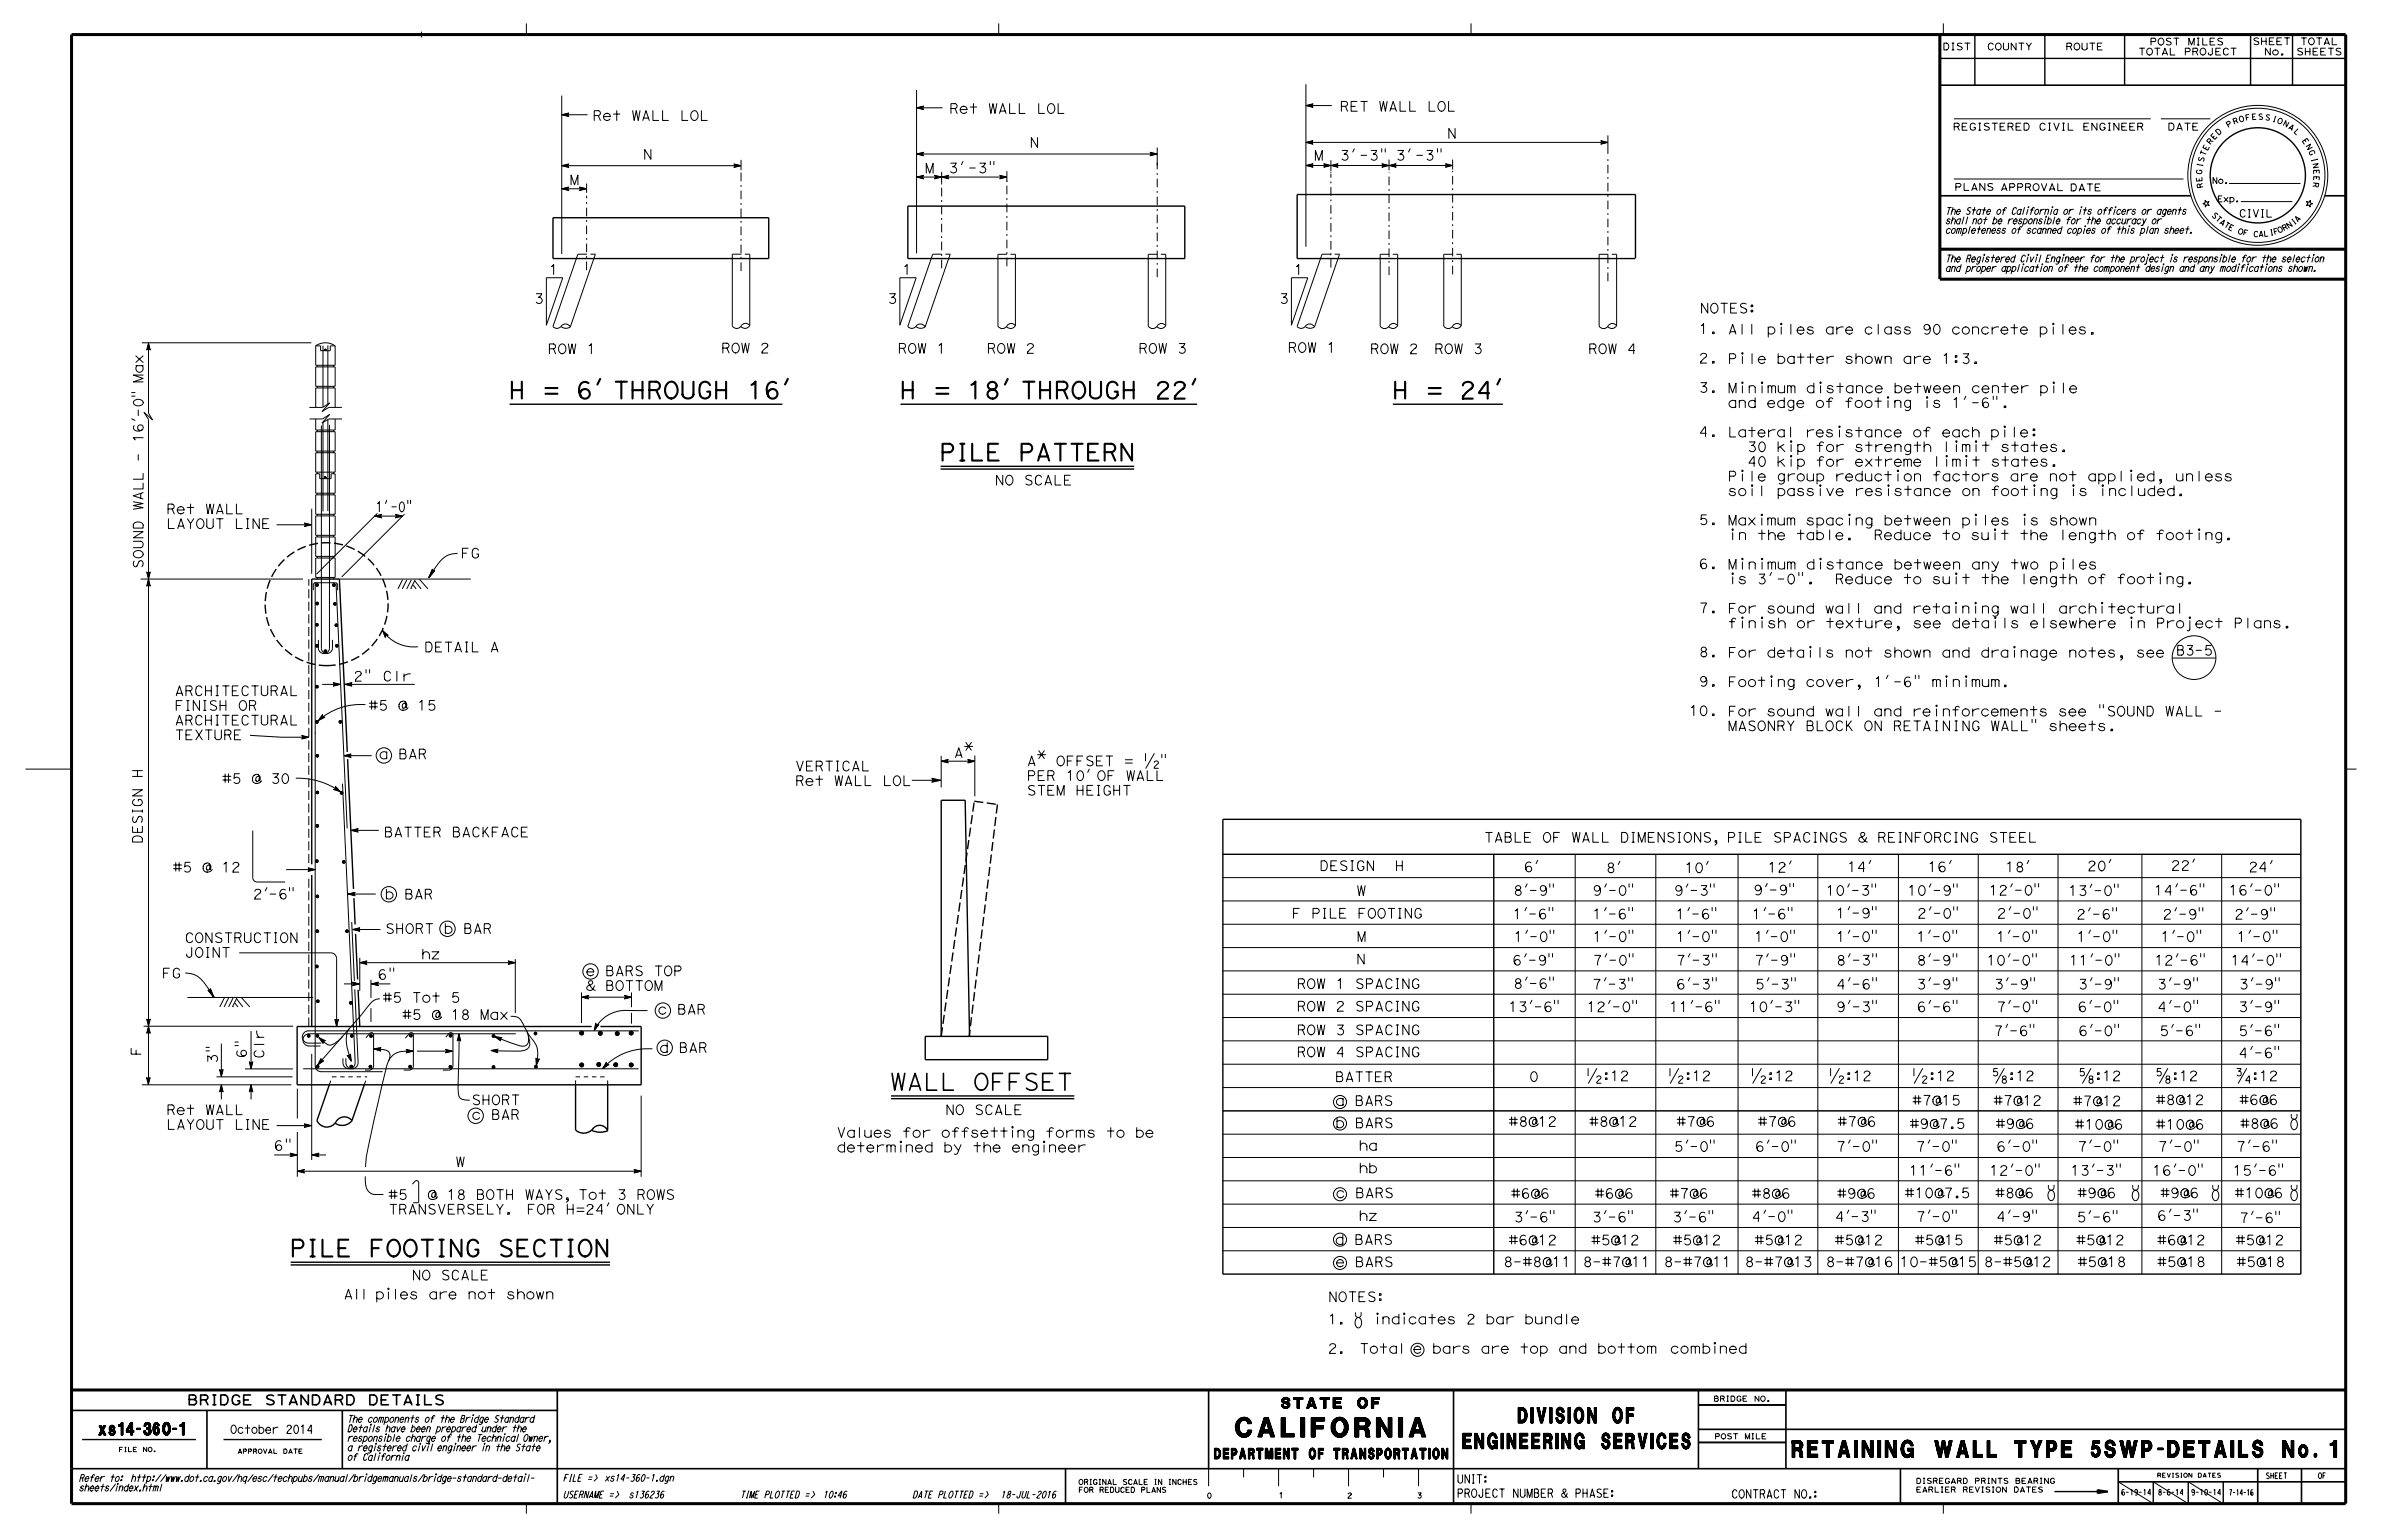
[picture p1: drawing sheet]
<svg xmlns="http://www.w3.org/2000/svg" width="432mm" height="279mm" viewBox="0 0 432 279" stroke-linecap="round" stroke-linejoin="round" font-family="sans-serif">
<defs><g id="words">
<text font-size="3.5" x="223.9" y="260.5">CALIFORNIA</text>
<g font-size="3">
<text x="92.2" y="72.3">H = 6’ THROUGH 16’</text>
<text x="163.1" y="72.3">H = 18’ THROUGH 22’</text>
<text x="252.3" y="72.3">H = 24’</text>
<text x="170.3" y="83.5">PILE PATTERN</text>
<text x="161.3" y="197.7">WALL OFFSET</text>
<text x="52.5" y="227.8">PILE FOOTING SECTION</text>
<text x="324.8" y="264.2">RETAINING WALL TYPE 5SWP-DETAILS No. 1</text>
</g>
<g font-size="2.8">
<text x="265.2" y="262.7">ENGINEERING SERVICES</text>
<text x="275.2" y="258">DIVISION OF</text>
</g>
<text font-size="2.2" x="17.9" y="260.2">xs14-360-1</text>
<g font-size="1.9">
<text x="232.3" y="255.3">STATE OF</text>
<text x="220.1" y="264.5">DEPARTMENT OF TRANSPORTATION</text>
</g>
<g font-size="1.8">
<text x="107.4" y="21.8">Ret WALL LOL</text>
<text x="172.1" y="20.6">Ret WALL LOL</text>
<text x="242.8" y="20.2">RET WALL LOL</text>
<text x="116.5" y="28.9">N</text>
<text x="186.6" y="26.7">N</text>
<text x="238.2" y="29.1">M</text>
<text x="242.9" y="29">3’-3&quot;</text>
<text x="253" y="29">3’-3&quot;</text>
<text x="262.3" y="25.1">N</text>
<text x="103.3" y="33.5">M</text>
<text x="167.6" y="31.4">M</text>
<text x="171.9" y="31.3">3’-3&quot;</text>
<text x="99.5" y="49.8">1</text>
<text x="163.6" y="49.8">1</text>
<text x="234.5" y="49.8">1</text>
<text x="96.8" y="55">3</text>
<text x="160.9" y="55">3</text>
<text x="231.9" y="55">3</text>
<text x="308.1" y="56.8">NOTES:</text>
<text x="99.3" y="64.1">ROW 1</text>
<text x="130.7" y="64">ROW 2</text>
<text x="162.7" y="64.1">ROW 1</text>
<text x="178.9" y="64.1">ROW 2</text>
<text x="206.4" y="64.1">ROW 3</text>
<text x="233.4" y="63.9">ROW 1</text>
<text x="248.3" y="64.1">ROW 2</text>
<text x="260" y="64.1">ROW 3</text>
<text x="287.9" y="64.1">ROW 4</text>
<text x="307.5" y="65.8">2.</text>
<text x="307.5" y="60.5">1.</text>
<text x="313.2" y="65.9">Pile batter shown are 1:3.</text>
<text x="313.2" y="60.6">All piles are class 90 concrete piles.</text>
<text x="307.5" y="71.1">3.</text>
<text x="313.2" y="71.2">Minimum distance between center pile</text>
<text x="313.2" y="73.9">and edge of footing is 1’-6&quot;.</text>
<text x="25.9" y="80.2" transform="rotate(-90 25.9 80.2)">16’-0&quot; Max</text>
<text x="307.5" y="79.1">4.</text>
<text x="313.2" y="79.2">Lateral resistance of each pile:</text>
<text x="315.6" y="81.9">30 kip for strength limit states.</text>
<text x="180.3" y="87.9">NO SCALE</text>
<text x="313.2" y="89.9">soil passive resistance on footing is included.</text>
<text x="313.2" y="87.2">Pile group reduction factors are not applied, unless</text>
<text x="315.5" y="84.6">40 kip for extreme limit states.</text>
<text x="25.9" y="92.6" transform="rotate(-90 25.9 92.6)">WALL</text>
<text x="30.2" y="95.8">LAYOUT LINE</text>
<text x="30.2" y="93.2">Ret WALL</text>
<text x="68.1" y="92.8">1’-0&quot;</text>
<text x="307.5" y="95.1">5.</text>
<text x="313.2" y="95.2">Maximum spacing between piles is shown</text>
<text x="83.5" y="101.2">FG</text>
<text x="313.2" y="97.9">in the table.</text>
<text x="337.5" y="97.9">Reduce to suit the length of footing.</text>
<text x="25.9" y="103.1" transform="rotate(-90 25.9 103.1)">SOUND</text>
<text x="307.5" y="103.1">6.</text>
<text x="313.2" y="105.9">is 3’-0&quot;.</text>
<text x="313.2" y="103.2">Minimum distance between any two piles</text>
<text x="330.6" y="105.9">Reduce to suit the length of footing.</text>
<text x="307.5" y="111.1">7.</text>
<text x="313.2" y="113.9">finish or texture, see details elsewhere in Project Plans.</text>
<text x="313.2" y="111.2">For sound wall and retaining wall architectural</text>
<text x="76.9" y="118.2">DETAIL A</text>
<text x="307.5" y="119.1">8.</text>
<text x="313.2" y="119.2">For details not shown and drainage notes, see</text>
<text x="394.5" y="118.8">B3-5</text>
<text x="64.1" y="123.5">2&quot; Clr</text>
<text x="307.5" y="124.4">9.</text>
<text x="313.2" y="124.5">Footing cover, 1’-6&quot; minimum.</text>
<text x="31.6" y="131.5">ARCHITECTURAL</text>
<text x="31.6" y="128.8">FINISH OR</text>
<text x="31.6" y="126.1">ARCHITECTURAL</text>
<text x="66.8" y="128.8">#5 @ 15</text>
<text x="306.2" y="129.7">10.</text>
<text x="313.2" y="129.8">For sound wall and reinforcements see &quot;SOUND WALL -</text>
<text x="31.6" y="134.1">TEXTURE</text>
<text x="68.7" y="137.6">a BAR</text>
<text x="172.9" y="137.4">A</text>
<text x="174.7" y="136.3">*</text>
<text x="187.9" y="137.8">*</text>
<text x="313.2" y="132.5">MASONRY BLOCK ON RETAINING WALL&quot; sheets.</text>
<text x="25.8" y="141.1" transform="rotate(-90 25.8 141.1)">H</text>
<text x="40.3" y="142">#5 @ 30</text>
<text x="144.1" y="142.4">Ret WALL LOL</text>
<text x="144.1" y="139.8">VERTICAL</text>
<text x="186.1" y="141.5">PER 10’ OF WALL</text>
<text x="186.1" y="138.9">A</text>
<text x="186.1" y="144.2">STEM HEIGHT</text>
<text x="25.8" y="153" transform="rotate(-90 25.8 153)">DESIGN</text>
<text x="69.6" y="151.8">BATTER BACKFACE</text>
<text x="269" y="152.7">TABLE OF WALL DIMENSIONS, PILE SPACINGS &amp; REINFORCING STEEL</text>
<text x="31.3" y="158.1">#5 @ 12</text>
<text x="239.2" y="157.9">DESIGN</text>
<text x="252.3" y="157.9">H</text>
<text x="276.2" y="158.1">6’</text>
<text x="291.1" y="158.2">8’</text>
<text x="305.4" y="158.2">10’</text>
<text x="320.4" y="158.1">12’</text>
<text x="334.8" y="158.1">14’</text>
<text x="349.4" y="158.1">16’</text>
<text x="363.5" y="158.1">18’</text>
<text x="378.3" y="157.9">20’</text>
<text x="393.5" y="157.8">22’</text>
<text x="407.6" y="158.1">24’</text>
<text x="45.8" y="163">2’-6&quot;</text>
<text x="69.7" y="163">b BAR</text>
<text x="234.2" y="166.5">F PILE FOOTING</text>
<text x="245.9" y="162.4">W</text>
<text x="274.2" y="166.6">1’-6&quot;</text>
<text x="274.3" y="162.3">8’-9&quot;</text>
<text x="288.6" y="166.6">1’-6&quot;</text>
<text x="288.7" y="162.3">9’-0&quot;</text>
<text x="303.4" y="162.3">9’-3&quot;</text>
<text x="303.7" y="166.6">1’-6&quot;</text>
<text x="317.5" y="166.6">1’-6&quot;</text>
<text x="317.8" y="162.2">9’-9&quot;</text>
<text x="330.9" y="162.3">10’-3&quot;</text>
<text x="332.8" y="166.4">1’-9&quot;</text>
<text x="345.7" y="162.3">10’-9&quot;</text>
<text x="347.5" y="166.5">2’-0&quot;</text>
<text x="360.5" y="162.3">12’-0&quot;</text>
<text x="362" y="166.5">2’-0&quot;</text>
<text x="374.9" y="162.4">13’-0&quot;</text>
<text x="376.4" y="166.6">2’-6&quot;</text>
<text x="390.4" y="162.3">14’-6&quot;</text>
<text x="392" y="166.6">2’-9&quot;</text>
<text x="404" y="162.3">16’-0&quot;</text>
<text x="405" y="166.6">2’-9&quot;</text>
<text x="33.5" y="173.6">JOINT</text>
<text x="33.5" y="170.9">CONSTRUCTION</text>
<text x="69.8" y="169.3">SHORT b BAR</text>
<text x="76.3" y="173.9">hz</text>
<text x="245.9" y="170.7">M</text>
<text x="274.4" y="170.7">1’-0&quot;</text>
<text x="288.7" y="170.7">1’-0&quot;</text>
<text x="303.8" y="170.7">1’-0&quot;</text>
<text x="318" y="170.7">1’-0&quot;</text>
<text x="332.8" y="170.7">1’-0&quot;</text>
<text x="347.4" y="170.7">1’-0&quot;</text>
<text x="361.8" y="170.7">1’-0&quot;</text>
<text x="376.4" y="170.7">1’-0&quot;</text>
<text x="391.6" y="170.7">1’-0&quot;</text>
<text x="405.4" y="170.7">1’-0&quot;</text>
<text x="29.3" y="177.3">FG</text>
<text x="68.4" y="177.6">6&quot;</text>
<text x="106.2" y="179.6">&amp; BOTTOM</text>
<text x="106.2" y="176.9">e BARS TOP</text>
<text x="235.1" y="179.2">ROW 1 SPACING</text>
<text x="245.8" y="174.8">N</text>
<text x="274.1" y="175">6’-9&quot;</text>
<text x="274.3" y="179.2">8’-6&quot;</text>
<text x="288.6" y="179.3">7’-3&quot;</text>
<text x="288.7" y="175">7’-0&quot;</text>
<text x="303.8" y="175">7’-3&quot;</text>
<text x="303.8" y="179.3">6’-3&quot;</text>
<text x="318" y="175">7’-9&quot;</text>
<text x="318.1" y="179.3">5’-3&quot;</text>
<text x="332.8" y="175">8’-3&quot;</text>
<text x="332.8" y="179.3">4’-6&quot;</text>
<text x="347.4" y="175">8’-9&quot;</text>
<text x="347.4" y="179.3">3’-9&quot;</text>
<text x="360.1" y="175">10’-0&quot;</text>
<text x="361.5" y="179.3">3’-9&quot;</text>
<text x="375" y="175">11’-0&quot;</text>
<text x="376.7" y="179.3">3’-9&quot;</text>
<text x="390.5" y="175">12’-6&quot;</text>
<text x="391" y="179.3">3’-9&quot;</text>
<text x="404.3" y="175">14’-0&quot;</text>
<text x="405.9" y="179.3">3’-9&quot;</text>
<text x="69.4" y="181.7">#5 Tot 5</text>
<text x="72.9" y="184.8">#5 @ 18 Max</text>
<text x="119.2" y="183.9">c BAR</text>
<text x="235.1" y="183.3">ROW 2 SPACING</text>
<text x="273.4" y="183.4">13’-6&quot;</text>
<text x="287.6" y="183.4">12’-0&quot;</text>
<text x="302.6" y="183.4">11’-6&quot;</text>
<text x="317" y="183.4">10’-3&quot;</text>
<text x="332.8" y="183.4">9’-3&quot;</text>
<text x="347.4" y="183.4">6’-6&quot;</text>
<text x="361.9" y="183.4">7’-0&quot;</text>
<text x="376.6" y="183.4">6’-0&quot;</text>
<text x="391" y="183.4">4’-0&quot;</text>
<text x="405.8" y="183.4">3’-9&quot;</text>
<text x="25.6" y="191.4" transform="rotate(-90 25.6 191.4)">F</text>
<text x="44.7" y="191.9" transform="rotate(-90 44.7 191.9)">6&quot;</text>
<text x="47.8" y="192" transform="rotate(-90 47.8 192)">Clr</text>
<text x="119.5" y="190.8">d BAR</text>
<text x="235.1" y="187.6">ROW 3 SPACING</text>
<text x="235.1" y="191.6">ROW 4 SPACING</text>
<text x="361.4" y="187.8">7’-6&quot;</text>
<text x="376.7" y="187.8">6’-0&quot;</text>
<text x="391.4" y="187.8">5’-6&quot;</text>
<text x="405.8" y="187.8">5’-6&quot;</text>
<text x="405.8" y="191.8">4’-6&quot;</text>
<text x="39.4" y="192.8" transform="rotate(-90 39.4 192.8)">3&quot;</text>
<text x="242" y="196.1">BATTER</text>
<text x="277.2" y="196.1">0</text>
<text x="30.2" y="202.1">Ret WALL</text>
<text x="85.5" y="203">c BAR</text>
<text x="85.5" y="200.3">SHORT</text>
<text x="171.3" y="202.1">NO SCALE</text>
<text x="242" y="200.5">a BARS</text>
<text x="346.6" y="200.4">#7@15</text>
<text x="361.4" y="200.4">#7@12</text>
<text x="375.8" y="200.5">#7@12</text>
<text x="390.8" y="200.3">#8@12</text>
<text x="405.9" y="200.3">#6@6</text>
<text x="30.2" y="204.8">LAYOUT LINE</text>
<text x="49.6" y="208.6">6&quot;</text>
<text x="151.6" y="208.9">determined by the engineer</text>
<text x="151.6" y="206.2">Values for offsetting forms to be</text>
<text x="242.1" y="204.5">b BARS</text>
<text x="246.3" y="208.6">ha</text>
<text x="273.5" y="204.2">#8@12</text>
<text x="288.1" y="204.2">#8@12</text>
<text x="303.4" y="208.8">5’-0&quot;</text>
<text x="303.9" y="204.2">#7@6</text>
<text x="318.1" y="208.8">6’-0&quot;</text>
<text x="318.6" y="204.2">#7@6</text>
<text x="332.8" y="208.8">7’-0&quot;</text>
<text x="333.1" y="204.2">#7@6</text>
<text x="346.2" y="204.6">#9@7.5</text>
<text x="347.3" y="208.8">7’-0&quot;</text>
<text x="361.8" y="204.6">#9@6</text>
<text x="361.9" y="208.8">6’-0&quot;</text>
<text x="376.1" y="204.7">#10@6</text>
<text x="376.6" y="208.8">7’-0&quot;</text>
<text x="390.8" y="204.7">#10@6</text>
<text x="391.2" y="208.8">7’-0&quot;</text>
<text x="405.3" y="208.8">7’-6&quot;</text>
<text x="406.1" y="204.6">#8@6</text>
<text x="82.6" y="211.5">W</text>
<text x="246.3" y="212.7">hb</text>
<text x="346" y="213.1">11’-6&quot;</text>
<text x="360.6" y="213.1">12’-0&quot;</text>
<text x="375.3" y="213.1">13’-3&quot;</text>
<text x="390.1" y="213.1">16’-0&quot;</text>
<text x="404.7" y="213.1">15’-6&quot;</text>
<text x="70.4" y="220.1">TRANSVERSELY.</text>
<text x="70.4" y="217.5">#5</text>
<text x="75.4" y="217.5">@ 18 BOTH WAYS, Tot 3 ROWS</text>
<text x="95.6" y="220.1">FOR H=24’ ONLY</text>
<text x="242.1" y="217.2">c BARS</text>
<text x="246.3" y="221.3">hz</text>
<text x="273.9" y="217.3">#6@6</text>
<text x="274.4" y="221.6">3’-6&quot;</text>
<text x="288.6" y="221.6">3’-6&quot;</text>
<text x="289.1" y="217.3">#6@6</text>
<text x="302.7" y="217.3">#7@6</text>
<text x="303.2" y="221.6">3’-6&quot;</text>
<text x="317.5" y="221.5">4’-0&quot;</text>
<text x="317.6" y="217.3">#8@6</text>
<text x="332.6" y="221.5">4’-3&quot;</text>
<text x="333" y="217.3">#9@6</text>
<text x="345.3" y="217.2">#10@7.5</text>
<text x="347.3" y="221.5">7’-0&quot;</text>
<text x="361.7" y="217.2">#8@6</text>
<text x="361.9" y="221.5">4’-9&quot;</text>
<text x="376.4" y="221.6">5’-6&quot;</text>
<text x="376.6" y="217.2">#9@6</text>
<text x="391" y="221.3">6’-3&quot;</text>
<text x="391.6" y="217.2">#9@6</text>
<text x="405.1" y="217.2">#10@6</text>
<text x="405.9" y="221.7">7’-6&quot;</text>
<text x="242" y="225.6">d BARS</text>
<text x="273.5" y="225.7">#6@12</text>
<text x="288.4" y="225.7">#5@12</text>
<text x="303.2" y="225.7">#5@12</text>
<text x="318.1" y="225.7">#5@12</text>
<text x="332.6" y="225.7">#5@12</text>
<text x="347.1" y="225.7">#5@15</text>
<text x="361.4" y="225.7">#5@12</text>
<text x="376.4" y="225.7">#5@12</text>
<text x="391" y="225.7">#6@12</text>
<text x="405.3" y="225.7">#5@12</text>
<text x="74.6" y="232.1">NO SCALE</text>
<text x="242.1" y="229.7">e BARS</text>
<text x="272.5" y="229.7">8-#8@11</text>
<text x="286.9" y="229.7">8-#7@11</text>
<text x="301.6" y="229.7">8-#7@11</text>
<text x="316.2" y="229.7">8-#7@13</text>
<text x="330.9" y="229.7">8-#7@16</text>
<text x="344.3" y="229.7">10-#5@15</text>
<text x="359.6" y="229.7">8-#5@12</text>
<text x="376.6" y="229.7">#5@18</text>
<text x="391" y="229.7">#5@18</text>
<text x="405.4" y="229.7">#5@18</text>
<text x="62.3" y="235.5">All piles are not shown</text>
<text x="240.8" y="236">NOTES:</text>
<text x="240.7" y="245.4">2.</text>
<text x="240.7" y="240.1">1.</text>
<text x="246" y="245.4">Total e bars are top and bottom combined</text>
<text x="248.3" y="240.1">indicates 2 bar bundle</text>
<text x="33.9" y="254.7">BRIDGE STANDARD DETAILS</text>
</g>
<g font-size="1.5">
<text x="41.7" y="259.9">October 2014</text>
<text x="264.1" y="268.9">UNIT:</text>
<text x="264.1" y="271.5">PROJECT NUMBER &amp; PHASE:</text>
<text x="313.8" y="271.6">CONTRACT NO.:</text>
</g>
<text font-size="1.4" x="405.9" y="39.4">CIVIL</text>
<g font-size="1.3">
<text x="354" y="23.6">REGISTERED CIVIL ENGINEER</text>
<text x="392.9" y="23.6">DATE</text>
<text x="354.3" y="34.5">PLANS</text>
<text x="362.6" y="34.6">APPROVAL</text>
<text x="375.2" y="34.6">DATE</text>
<text x="352.6" y="40.6">shall not be responsible for the accuracy or</text>
<text x="352.6" y="38.9">The State of California or its officers or agents</text>
<text x="352.6" y="47.5">The Registered Civil Engineer for the project is responsible for the selection</text>
<text x="352.6" y="42.3">completeness of scanned copies of this plan sheet.</text>
<text x="352.6" y="49.2">and proper application of the component design and any modifications shown.</text>
<text x="62.9" y="257.9">The components of the Bridge Standard</text>
<text x="62.9" y="263.1">a registered civil engineer in the State</text>
<text x="62.9" y="261.4">responsible charge of the Technical Owner,</text>
<text x="62.9" y="259.6">Details have been prepared under the</text>
<text x="14.3" y="268.6">Refer to:</text>
<text x="22.9" y="268.6">http://www.dot.ca.gov/hq/esc/techpubs/manual/bridgemanuals/bridge-standard-detail-</text>
<text x="62.9" y="264.8">of California</text>
<text x="102" y="268.6">FILE =&gt;</text>
<text x="109.5" y="268.6">xs14-360-1.dgn</text>
<text x="14.3" y="270.4">sheets/index.html</text>
<text x="102" y="271.6">USERNAME =&gt;</text>
<text x="113.9" y="271.6">s136236</text>
<text x="134.1" y="271.6">TIME PLOTTED =&gt;</text>
<text x="149.1" y="271.6">10:46</text>
<text x="165.4" y="271.6">DATE PLOTTED =&gt;</text>
<text x="181.3" y="271.6">18-JUL-2016</text>
</g>
<g font-size="1.2">
<text x="352.1" y="9.1">DIST</text>
<text x="360.2" y="9.1">COUNTY</text>
<text x="374.4" y="9.1">ROUTE</text>
<text x="387.6" y="10">TOTAL PROJECT</text>
<text x="389.7" y="8.2">POST MILES</text>
<text x="408.3" y="8.1">SHEET</text>
<text x="410.4" y="10">No.</text>
<text x="416.3" y="10">SHEETS</text>
<text x="416.9" y="8.1">TOTAL</text>
</g>
<g font-size="1.1">
<text x="401" y="33.3">No.</text>
<text x="401.9" y="36.6">Exp.</text>
<text x="410.7" y="268.1">SHEET</text>
<text x="420.2" y="268.1">OF</text>
<text x="384.5" y="271.1">6-19-14</text>
<text x="391.2" y="271.1">8-6-14</text>
<text x="397.2" y="271.1">9-10-14</text>
<text x="404" y="271.1">7-14-16</text>
</g>
<g font-size="1">
<text x="403.9" y="23.2" transform="rotate(-31 403.9 23.2)">P</text>
<text x="405" y="22.6" transform="rotate(-20 405 22.6)">R</text>
<text x="406" y="22.2" transform="rotate(-15 406 22.2)">O</text>
<text x="407.1" y="21.9" transform="rotate(-10 407.1 21.9)">F</text>
<text x="408.2" y="21.7" transform="rotate(-4 408.2 21.7)">E</text>
<text x="409.3" y="21.7" transform="rotate(1 409.3 21.7)">S</text>
<text x="410.5" y="21.7" transform="rotate(12 410.5 21.7)">S</text>
<text x="411.8" y="22" transform="rotate(17 411.8 22)">I</text>
<text x="412.7" y="22.2" transform="rotate(22 412.7 22.2)">O</text>
<text x="413.7" y="22.7" transform="rotate(28 413.7 22.7)">N</text>
<text x="414.7" y="23.2" transform="rotate(33 414.7 23.2)">A</text>
<text x="415.7" y="23.9" transform="rotate(44 415.7 23.9)">L</text>
<text x="399.4" y="29.5" transform="rotate(-74 399.4 29.5)">S</text>
<text x="399.7" y="28.4" transform="rotate(-69 399.7 28.4)">T</text>
<text x="400.2" y="27.4" transform="rotate(-63 400.2 27.4)">E</text>
<text x="400.7" y="26.3" transform="rotate(-53 400.7 26.3)">R</text>
<text x="401.4" y="25.4" transform="rotate(-47 401.4 25.4)">E</text>
<text x="402.1" y="24.6" transform="rotate(-42 402.1 24.6)">D</text>
<text x="417.3" y="25.5" transform="rotate(55 417.3 25.5)">E</text>
<text x="417.9" y="26.4" transform="rotate(60 417.9 26.4)">N</text>
<text x="418.4" y="27.4" transform="rotate(65 418.4 27.4)">G</text>
<text x="419" y="28.8" transform="rotate(76 419 28.8)">I</text>
<text x="419.2" y="29.6" transform="rotate(81 419.2 29.6)">N</text>
<text x="399.1" y="31.7" transform="rotate(-85 399.1 31.7)">G</text>
<text x="399.2" y="32.9" transform="rotate(-96 399.2 32.9)">E</text>
<text x="399.2" y="30.4" transform="rotate(-79 399.2 30.4)">I</text>
<text x="399.4" y="34" transform="rotate(-101 399.4 34)">R</text>
<text x="419.4" y="33" transform="rotate(98 419.4 33)">R</text>
<text x="419.4" y="30.7" transform="rotate(87 419.4 30.7)">E</text>
<text x="419.4" y="31.9" transform="rotate(92 419.4 31.9)">E</text>
<text x="400.8" y="39.1" transform="rotate(46 400.8 39.1)">S</text>
<text x="401.5" y="39.8" transform="rotate(41 401.5 39.8)">T</text>
<text x="402.2" y="40.4" transform="rotate(37 402.2 40.4)">A</text>
<text x="403" y="41" transform="rotate(32 403 41)">T</text>
<text x="403.8" y="41.5" transform="rotate(27 403.8 41.5)">E</text>
<text x="414" y="41.9" transform="rotate(-29 414 41.9)">R</text>
<text x="414.9" y="41.5" transform="rotate(-34 414.9 41.5)">N</text>
<text x="415.9" y="40.8" transform="rotate(-38 415.9 40.8)">I</text>
<text x="416.4" y="40.4" transform="rotate(-43 416.4 40.4)">A</text>
<text x="405.6" y="42.3" transform="rotate(18 405.6 42.3)">O</text>
<text x="406.5" y="42.6" transform="rotate(13 406.5 42.6)">F</text>
<text x="408.4" y="42.9" transform="rotate(4 408.4 42.9)">C</text>
<text x="409.4" y="42.9" transform="rotate(-1 409.4 42.9)">A</text>
<text x="410.4" y="42.9" transform="rotate(-6 410.4 42.9)">L</text>
<text x="411.5" y="42.7" transform="rotate(-10 411.5 42.7)">I</text>
<text x="412.3" y="42.5" transform="rotate(-15 412.3 42.5)">F</text>
<text x="413.1" y="42.3" transform="rotate(-24 413.1 42.3)">O</text>
<text x="310.6" y="254.1">BRIDGE NO.</text>
<text x="310.8" y="260.9">POST MILE</text>
<text x="347.3" y="269">DISREGARD PRINTS BEARING</text>
<text x="347.3" y="270.6">EARLIER REVISION DATES</text>
</g>
<g font-size=".9">
<text x="195.5" y="269.2">ORIGINAL SCALE IN INCHES</text>
<text x="195.5" y="270.6">FOR REDUCED PLANS</text>
<text x="218.7" y="271.6">0</text>
<text x="231.8" y="271.6">1</text>
<text x="244.2" y="271.6">2</text>
<text x="256.9" y="271.6">3</text>
</g>
<g font-size=".8">
<text x="21.5" y="263.2">FILE NO.</text>
<text x="43" y="263.5">APPROVAL DATE</text>
<text x="391" y="267.9">REVISION DATES</text>
</g>
</g></defs>
<g fill="none" stroke="#000" stroke-width=".25">
<path d="M351.6 10.6h73.6M358 6.3v9.1M370.7 6.3v9.1M385.1 6.3v9.1M408 6.3v9.1M415.6 6.3v9.1M100.2 39.5h39.2v7.4h-39.2zM164.6 37.4h50.2v9.5h-50.2zM296.5 46.8v-11.5h-61.4v11.6h61.4M92.4 73.3h49.4M163.2 73.3h53.8M252.5 73.3h19.9"/>
<path d="M170.5 85h35.1M170.5 84.6h35.1M63 136.3l-1.5-31.3h-5v51.7M63 137.6l1.1 23.6M56.5 158.7v27.4M221.7 148.6h195.4v82.4h-195.4zM221.7 154.9h195.4M270.8 154.9v76.1M64.2 162.9l.2 4.7M64.5 169.3l.3 8.3M64.9 179.5l.3 6.6M59.7 196.7l-2.2 6.5"/>
<path d="M66 196.7l-2.2 6.5M104.3 196.7v8.2a2.17 2.17 0 0 0 3.2-.2M107.2 186.1h-53.3v10.6h62.3v-10.6h-7.4M110.2 196.7v8.2M161.5 199.2h33.3M161.5 198.7h33.3M167.7 187.9h22.2v4.2h-22.2zM175.8 187.9l-.8-42.8h-4.4v42.8M57.5 203.2a2.01 2.01 0 0 0 1.9 1.2 2.01 2.01 0 0 0 1.8-1.4 1.75 1.75 0 0 1 2.6 .2 2.21 2.21 0 0 1-3 .5M107.3 205a3.6 3.6 0 0 0 2.9 0M107.4 204.8a1.55 1.55 0 0 1 1.5-.8 1.55 1.55 0 0 1 1.3 1M52.7 228.9h57.9"/>
<path d="M52.7 229.4h57.9M14.9 261h20.6M40.5 261h17.8M307.9 261.5h15.8M372.4 270.4h8.9M390.3 268.7v3.9M396.7 268.7v3.9M403 268.7v3.9"/>
<circle cx="409.3" cy="31.8" r="8.6"/>
</g>
<g fill="none" stroke="#000" stroke-width=".18" stroke-dasharray="1.7 .6" stroke-linecap="butt">
<path d="M104.5 46.8l.3-.7M104.8 46.1h3.1M107.7 46.8l.2-.7M132.7 46.1h3.2M132.7 46.8v-.7M135.9 46.8v-.7M168.8 46.8l.3-.7M169.1 46.1h3.1M172 46.8l.2-.7M180.9 46.1h3.2M180.9 46.9v-.8M184.1 46.8v-.7"/>
<path d="M208.2 46.1h3.1M208.2 46.9v-.8M211.3 46.8v-.7M239.4 46.8l.3-.7M239.7 46.1h3.1M242.6 46.8l.2-.7M250.2 46.1h3.2M250.2 46.9v-.8M253.4 46.8v-.7M261.7 46.1h3.2M261.7 46.9v-.8M264.9 46.8v-.7"/>
<path d="M289.9 46.1h3.2M289.9 46.9v-.8M293.1 46.8v-.7M56 156.5v-51.5M56 186.1v-27.1"/>
</g>
<g fill="none" stroke="#000" stroke-width=".18">
<path d="M76.4 5.7v1.1M95.4 4.2v2.1M101.8 17.3v28.8M166.1 19.5l1.3-.3-.2 .3 .2 .4zM166.2 19.5h4.7M166.2 16.3v29.6M166.4 19.5l.9-.2-.2 .2 .2 .3zM166.6 19.5l.6-.1-.1 .1 .1 .2zM166.7 19.5h.4v.1zM166.7 19.5l.3 .1h-.3M181 4.2v2.1M236.7 19.1l1.3-.3-.2 .3 .2 .4z"/>
<path d="M236.7 19.1h4.7M236.7 15.3v29.4M237 19.1l.9-.2-.2 .2 .2 .3zM237.2 19.1l.6-.1-.1 .1 .1 .2zM237.3 19.1l.4-.1v.2zM237.3 19.1l.3 .1h-.3M266.7 4.2v2.1M352.3 4.2v2.1M101.8 30l1.3-.3-.2 .3 .2 .4zM101.8 34.2l1.3-.3-.2 .3 .2 .3zM101.8 20.8l1.3-.3-.2 .3 .2 .3zM101.8 34.2h4.5"/>
<path d="M101.8 30h32.5M101.8 20.8h4.7M102.1 30l.9-.2-.2 .2 .2 .3zM102.1 34.2l.9-.2-.2 .2 .2 .3zM102.1 20.8l.9-.2-.2 .2 .2 .2zM102.2 34.2l.7-.1-.1 .1 .1 .2zM102.2 30l.7-.1-.1 .1 .1 .2zM102.2 20.8l.7-.2-.1 .2 .1 .2zM102.4 30l.4-.1v.2zM102.4 34.2l.4-.1v.2zM102.4 20.8l.4-.1v.2zM102.4 30l.3 .1h-.3"/>
<path d="M102.4 34.2l.3 .1h-.3M102.4 20.8h.3h-.3M105.1 33.9l1.2 .3-1.2 .3 .2-.3zM105.2 34l.9 .2-.9 .3 .1-.3zM105.3 34.1l.6 .1-.6 .2 .1-.2zM105.4 34.1l.4 .1-.4 .1zM105.8 34.2l-.3 .1h.3M106.3 33.3v1.7M133 29.7l1.3 .3-1.3 .4 .3-.4zM133.2 29.8l.9 .2-.9 .3 .1-.3zM133.3 29.9l.6 .1-.6 .2 .1-.2zM133.4 29.9l.4 .1-.4 .1z"/>
<path d="M133.7 30l-.2 .1h.2M134.3 29v1.9M166.1 32.1l1.3-.3-.2 .3 .2 .3zM166.1 27.9l1.3-.3-.2 .3 .2 .3zM166.2 27.9h43.6M166.2 32.1h15.8M166.4 32.1l.9-.2-.2 .2 .2 .2zM166.4 27.9l.9-.2-.1 .2 .1 .3zM166.6 32.1l.6-.1-.1 .1 .1 .2zM166.6 27.9l.6-.1-.1 .1 .1 .2zM166.7 32.1l.4-.1v.2zM166.7 27.9l.4-.1v.2z"/>
<path d="M166.7 32.1h.3h-.3M166.7 27.9l.3 .1h-.3M169.4 31.8l1.3 .3-1.3 .3 .2-.3zM169.5 31.9l1 .2-1 .2 .2-.2zM169.6 31.9l.7 .2-.7 .2 .2-.2zM169.7 32l.4 .1-.4 .1zM170.1 32.1h-.3h.3M170.7 32.1l1.3-.3-.2 .3 .2 .3zM170.7 31.2v2.2M170.9 32.1l1-.2-.2 .2 .2 .2zM171.1 32.1l.6-.2-.1 .2 .1 .2zM171.3 32.1l.4-.1v.2z"/>
<path d="M171.3 32.1h.3h-.3M174.6 29.3l-.3 .6M179.5 29.3v.6M180.2 29.3v.6M181.2 31.8l1.3 .3-1.3 .3 .3-.3zM181.4 31.9l.9 .2-.9 .2 .1-.2zM181.5 31.9l.6 .2-.6 .2 .1-.2zM181.6 32l.3 .1-.3 .1zM181.9 32.1h-.2h.2M182.5 31v1.9M208.5 27.6l1.3 .3-1.3 .3 .2-.3zM208.6 27.7l.9 .2-.9 .3 .2-.3z"/>
<path d="M208.7 27.8l.7 .1-.7 .2 .1-.2zM208.8 27.8l.4 .1-.4 .1zM209.2 27.9l-.3 .1h.3M209.8 26.8v3.2M236.7 25.8l1.3-.3-.2 .3 .2 .3zM236.7 30l1.3-.3-.2 .3 .2 .3zM236.7 25.8h54.8M236.7 30h25.7M236.9 25.8l1-.2-.2 .2 .2 .3zM237 30l.9-.2-.2 .2 .2 .2zM237.1 25.8l.7-.1-.1 .1 .1 .2zM237.1 30l.7-.2-.1 .2 .1 .2z"/>
<path d="M237.3 25.8l.4-.1v.2zM237.3 25.8l.3 .1h-.3M237.3 30l.4-.1v.2zM237.3 30h.3h-.3M240 29.7l1.3 .3-1.3 .3 .2-.3zM240.1 29.8l.9 .2-.9 .2 .2-.2zM240.2 29.8l.6 .2-.6 .2 .1-.2zM240.3 29.9l.4 .1-.4 .1zM240.7 30h-.3h.3M241.3 30l1.2-.3-.2 .3 .2 .3zM241.3 29.1v1.9M241.3 31.1v.2"/>
<path d="M241.5 30l.9-.2-.1 .2 .1 .2zM241.7 30l.6-.2-.1 .2 .1 .2zM241.8 30l.4-.1v.2zM241.8 30h.3h-.3M245.5 27l-.3 .6M250.5 27v.6M250.5 29.7l1.3 .3-1.3 .3 .2-.3zM250.6 29.8l1 .2-1 .2 .2-.2zM250.7 29.8l.7 .2-.7 .2 .2-.2zM250.8 29.9l.4 .1-.4 .1zM251.1 27v.6M251.2 30h-.3h.3"/>
<path d="M251.8 30l1.3-.3-.2 .3 .2 .3zM251.8 28.9v2M252 30l1-.2-.2 .2 .2 .2zM252.2 30l.6-.2-.1 .2 .1 .2zM252.4 30l.4-.1v.2zM252.4 30h.3h-.3M255.6 27l-.3 .6M260.6 27v.6M261.2 27v.6M262 29.7l1.3 .3-1.3 .3 .3-.3zM262.2 29.8l.9 .2-.9 .2 .1-.2zM262.3 29.8l.6 .2-.6 .2 .1-.2z"/>
<path d="M262.4 29.9l.4 .1-.4 .1zM262.7 30h-.2h.2M263.3 28.9v1.8M290.2 25.5l1.3 .3-1.3 .3 .2-.3zM290.3 25.6l.9 .2-.9 .3 .2-.3zM290.4 25.7l.7 .1-.7 .2 .1-.2zM290.5 25.7l.4 .1-.4 .1zM290.9 25.8l-.3 .1h.3M291.5 24.5v3.4M354.2 21.5h35.7M354.2 32.5h41.6M367.6 38l-.2 .9"/>
<path d="M370.8 39.7l-.2 .9M372 38l-.3 .9M377.2 38l-.2 .9M383.4 38l-.2 .9M391.7 21.5h9M399.7 36.3l.3 .4 .4-.2-.2 .4 .3 .4-.5-.2-.2 .4v-.4l-.5-.2 .4-.1zM404.1 33.3h12.9M406.2 36.6h9.4M418.1 36.5l.4 .2 .3-.4v.5l.4 .1-.4 .2v.4l-.3-.3-.4 .1 .3-.4zM99 50.4h3l-3 8.6zM101.7 59.2a1.33 1.33 0 0 0 1.7 .1M104.5 46.9l-4.3 12.3a1.02 1.02 0 0 0 1.7-.2l.5-.2h.4l.6 .5"/>
<path d="M107.6 46.9l-4.2 12.4M132.7 46.9v12.2a.94 .94 0 0 0 1.7-.1 .92 .92 0 0 1 1.5 0v-12.1M135.9 59a.97 .97 0 0 1-1.6 .2M163.1 50.4h3l-3 8.6zM166.1 59.2a1.33 1.33 0 0 0 1.6 .1M168.8 46.9l-4.2 12.3a1.02 1.02 0 0 0 1.6-.2l.5-.2h.5l.5 .5M172 46.9l-4.3 12.4M180.9 46.9v12.2a.94 .94 0 0 0 1.6 0 .92 .92 0 0 1 1.6 0v-12.2M184.1 59a.97 .97 0 0 1-1.6 .2M208.2 46.9v12.2a.94 .94 0 0 0 1.6 0 .92 .92 0 0 1 1.5 0M211.3 59a.97 .97 0 0 1-1.6 .2M211.3 46.9v12.2"/>
<path d="M234.1 50.4h3l-3 8.6zM236.6 59.2a1.33 1.33 0 0 0 1.7 .1M239.4 46.9l-4.3 12.3a1.02 1.02 0 0 0 1.7-.2l.5-.2h.4l.6 .5M242.5 46.9l-4.2 12.4M250.2 46.9v12.2a.94 .94 0 0 0 1.6 0 .92 .92 0 0 1 1.6 0v-12.2M253.4 59a.97 .97 0 0 1-1.6 .2M261.7 46.9v12.2a.94 .94 0 0 0 1.7 0 .92 .92 0 0 1 1.5 0M264.9 59a.97 .97 0 0 1-1.6 .2M264.9 46.9v12.2M289.9 46.9v12.2a.94 .94 0 0 0 1.6 0 .92 .92 0 0 1 1.6 0v-12.2M293 59a.97 .97 0 0 1-1.5 .2M322.9 59.3v1.3"/>
<path d="M359.6 46.6l-.2 .9M366.7 48.3l-.2 .9M367.6 46.6l-.2 .9M369.2 46.6l-.2 .9M370.1 48.3l-.2 .9M372.2 59.3v1.3M374 46.6l-.2 .9M377.9 41.4l-.2 .9M385.9 41.4l-.2 .9M389.4 46.6l-.4 1.2-.2 .1M392.1 48.3l-.2 .9M393.7 46.6l-.2 .9"/>
<path d="M402.6 46.6l-.2 .9M405.8 48.3l-.2 .9M407.4 48.3l-.2 .9M410.9 48.3l-.3 .9M419.3 46.6l-.2 .9M23.9 71.2h.6M23.9 71.8h.6M23.9 75.9l.6 .3M25.7 62.1h30.7M26.9 62.8l.1 .2v-.2M26.9 62.2l.3 1.3-.3-.3-.3 .3zM26.9 62.4l.3 .9-.3-.1-.2 .1z"/>
<path d="M26.9 62.6l.2 .6-.2-.1-.1 .1zM26.9 62.7l.1 .4h-.2zM26.9 62.1v12.8l.8 1.3-1.6-1.5 .8 1.4v120.6M56.1 73.9h2.4l1.3-.9-1.4 1.6 1.2-.7h2.4M56.1 76h2.4l1.3-.9-1.4 1.6 1.2-.7h2.4M57.2 62.7a3.1 3.1 0 0 1 3.6 0M57.2 62.7v3.5h3.6v-3.5M57.2 66.5h3.6v3.6h-3.6zM57.2 73.9v-3.6h3.6v3.6M57.2 76v2h3.6v-2M57.2 78.3h3.6v3.5h-3.6zM57.2 62.7h.9v.9h1.8v-.9h.9"/>
<path d="M57.5 66.2v.3M57.5 70v.3M57.5 78v.3M58.3 77.1v40.5a1.01 1.01 0 0 0 1 .9 1.01 1.01 0 0 0 1-.8v-1.7M58.6 62.7v11.1M58.6 76.6v16.1M59 63.4h.1M59.4 62.6v10.7M59.4 76.1v16.6M59.7 77v40.7a1.02 1.02 0 0 1-1 .8 1.02 1.02 0 0 1-1-.8v-1.7M60.5 66.2v.3M60.5 70.1v.2"/>
<path d="M60.5 78v.3M315.9 64.6v1.3M315.9 70v1.2M319.4 70v1.2M330 70v1.2M333.5 77.9v1.3M342.3 72.6v1.3M349.3 72.6v1.3M356.4 71.8l-.3 .6M361.3 71.8v.6M362 71.8v.6M363.4 77.9v1.3"/>
<path d="M372.3 70v1.2M25.1 82.4v1M50.1 95.2h6.4M55.2 94.8l1.3 .4-1.3 .3 .2-.3zM55.3 94.9l.9 .3-.9 .2 .2-.2zM55.4 95l.6 .2-.6 .1 .1-.1zM55.5 95.1l.4 .1h-.4zM55.9 95.1l-.3 .1h.3M56.5 92.2v11.8M57.2 97.4h3.6v3.5h-3.6zM57.2 93.5h3.6v3.6h-3.6zM57.2 82.1h3.6v3.5h-3.6z"/>
<path d="M57.2 85.9h.8v.9h2v-.9h.8v3.5h-3.6zM57.2 89.7h3.6v3.5h-3.6zM57.5 81.8v.3M57.5 85.6v.3M57.5 89.4v.3M57.5 93.2v.3M57.5 97.1v.3M58.9 86.6h.1zM60.5 81.8v.3M60.5 85.6v.3M60.5 89.4v.3M60.5 93.3v.2"/>
<path d="M60.5 97.1v.2M67.9 93.6l1.3-.3-.2 .3 .2 .3zM67.9 93.6h5.1M68.1 93.6l1-.3-.2 .3 .2 .2zM68.3 93.6l.7-.2-.2 .2 .2 .1zM68.4 93.1l-11 11M68.5 93.6l.4-.1v.2zM68.5 93.5l.3 .1h-.3M70.1 90.7l-.2 .6M71.7 93.3l1.3 .3-1.3 .3 .2-.3zM71.8 93.3l.9 .3-.9 .2 .2-.2zM71.9 93.4l.6 .2-.6 .1 .1-.1z"/>
<path d="M72 93.5l.4 .1-.4 .1zM72.4 93.5l-.3 .1h.3M73.3 93.2l-11.4 11.4M73.9 90.7v.6M74.4 90.7v.6M314.1 96.6v1.3M315.9 85.9v1.3M317.6 88.6v1.3M319.4 93.9v1.3M324.7 80.6v1.3M324.7 83.3v1.3M330 88.6v1.3"/>
<path d="M335.3 93.9v1.3M342.3 88.6v1.3M344.1 85.9v1.3M352.9 83.3v1.3M354.6 80.6v1.3M356.5 83.3v1.3M358.2 93.9v1.3M358.2 80.6v1.3M361.7 96.6v1.3M367 93.9v1.3M368.8 88.6v1.3M375.9 88.6v1.3"/>
<path d="M381.2 88.6v1.3M386.3 85.9v1.3M398.7 96.6v1.3M25.5 105h29.4M26.6 103.7l.3 .2 .3-.2-.3 1.3zM26.7 103.8l.2 .2 .3-.2-.3 1zM26.8 103.9l.1 .2 .2-.2-.2 .7zM26.8 104h.2l-.1 .4zM26.9 105.6l.1 .3v-.3M26.9 104.4l.1-.3v.3M26.9 105l.3 1.3-.3-.2-.3 .2zM26.9 105.2l.3 1-.3-.2-.2 .2z"/>
<path d="M26.9 105.4l.2 .6-.2-.1-.1 .1zM26.9 105.6l.1 .4h-.2zM56.8 106v1M57.1 105.5v87.8a1.06 1.06 0 0 0 1.1 1h11.2M57.1 105.7h3.7M57.2 105.7h-.2l-.2 .4M57.2 101.2h3.6v3.5h-3.6zM57.4 113.1v.1M57.4 116.9v.1M57.5 105.9h.1M57.5 109.3h.1M57.5 100.9v.3"/>
<path d="M57.5 104.7v.3M59 117.9v.1M60.5 100.9v.3M60.5 104.7v.3M60.5 105.9h.1M60.7 109.3v.1M60.8 105.7h.2l.2 .4M60.9 105.8l2 44.4M61 113.2h.1M61.1 116.9v.1M61.2 106v1M61.5 105h23.8"/>
<path d="M69.4 114.3a6.9 6.9 0 0 0 6.3 3M69.4 114.3l1 .9h-.4l-.2 .4zM69.5 114.5l.7 .6-.3 .1-.1 .2zM69.6 114.7l.5 .4h-.2l-.1 .2zM69.7 114.8l.3 .3-.2 .1zM69.7 114.8l.1 .3-.1-.3M73 105.1l-.9 1.7M73.7 105.1l-.8 1.7M74.5 105.1l-.8 1.7M74.6 106.7l.1 .1M74.9 106.1l.5 .7M75.2 105.3l1.1 1.5"/>
<path d="M75.2 105.1l-.8 1.7M76 105l1.6 1.8M78.4 103.2l-.6 1.5M78.5 103.3l-.7 1.4M78.5 103.4l-.7 1.3M78.5 103.4h.4l-1.1 1.3M78.5 103.4l-.1-.2-.6 1.5M78.6 103.4l-.8 1.3M78.7 103.4l-.9 1.3M78.8 103.4l-1 1.3M82.9 100.3a4.2 4.2 0 0 0-3.8 2.3l-1.3 2.1M314.1 104.6v1.3"/>
<path d="M315.9 101.9v1.3M315.9 112.6v1.3M319.4 101.9v1.3M319.4 112.6v1.3M321.1 103.8l-.3 .6M326.1 103.8v.6M326.7 103.8v.6M328.2 117.9v1.3M330 101.9v1.3M354.6 109.9v1.3M354.6 104.6v1.3M358.1 109.9v1.3"/>
<path d="M361.7 112.6v1.3M365.2 117.9v1.3M374.1 101.9v1.3M381.1 109.9v1.3M386.4 112.6v1.3M391.6 104.6v1.3M393.8 119.3h7.9M397 112.5v1.6a.28 .28 0 0 1-.2 .3 .28 .28 0 0 1-.3-.1M4.6 139.5h8.4M45.3 133.3l5.8 .4h4.9M54.7 133.4l1.3 .3-1.3 .3 .2-.3zM54.8 133.4l.9 .3-.9 .2 .2-.2z"/>
<path d="M54.9 133.5l.7 .2-.7 .1 .1-.1zM55 133.6l.4 .1-.4 .1zM55.4 133.6l-.3 .1h.3M57.5 124.3v.1M57.5 130.7v.1M57.5 136.9h.1M58.1 130.2l.2-.1-.1 .2M58.4 129.9l.1 .2-.4 .2zM58.4 124.1h3.3M58.4 129.8v.2l.2 .1-.6 .3zM58.4 129.7l.1 .3 .2 .1-.8 .4zM58.5 129.6v.3l.4 .1-1.2 .7z"/>
<path d="M60.4 123.8l1.3 .3-1.3 .3 .2-.3zM60.6 123.9l.9 .2-.9 .2 .1-.2zM60.7 123.9l.6 .2-.6 .1 .1-.1zM60.7 124l.4 .1-.4 .1zM61.1 124.1h-.3h.3M61.7 130.7v.1M62.4 137l1.2-.3-.2 .3 .2 .3zM62.4 137h5M62.4 124.1h12.8M62.5 124.1l1.3-.3-.2 .3 .2 .3zM62.6 137l.9-.2-.1 .2 .1 .3zM62.7 124.1l1-.2-.2 .2 .2 .2z"/>
<path d="M62.8 137l.6-.1-.1 .1 .1 .2zM62.9 124.1l.7-.2-.1 .2 .1 .1zM62.9 137l.4-.1v.2zM62.9 137h.3l-.3 .1M63.1 124.1l.4-.1v.2zM63.1 124.1h.3h-.3M66.2 127.8a11.4 11.4 0 0 0-8.5 2.9M66.4 121.4v.6M67 121.4v.6M170.6 138l1.3-.3-.2 .3 .2 .3zM170.6 138h6.1M170.6 137v5.8"/>
<path d="M170.8 138l1-.2-.2 .2 .2 .3zM171 138l.7-.1-.1 .1 .1 .2zM171.2 138l.4-.1v.2zM171.2 138h.3l-.3 .1M175.4 137.7l1.3 .3-1.3 .3 .2-.3zM175.6 137.8l.9 .2-.9 .3 .1-.3zM175.7 137.9l.6 .1-.6 .2 .1-.2zM175.7 137.9l.4 .1-.4 .1zM176.1 138l-.3 .1h.3M176.7 137v7.4M191.9 137.3a.73 .73 0 0 1 .9 0 .73 .73 0 0 1 .1 .9 .68 .68 0 0 1-.8 .6 .68 .68 0 0 1-.5-.9zM193.5 138h.7"/>
<path d="M194.5 137.1h-1v1.8M195.2 138h.8M196.3 137.1h-1.1v1.8M197.5 139.5l-.3 .5M198.1 137.2a.58 .58 0 0 0-.7-.1 .58 .58 0 0 0-.3 .5l.5 .3a.47 .47 0 0 1 .5 .3 .47 .47 0 0 1-.2 .6h-.5l-.4-.2M198.8 138h.7M199.8 137.1h-1v1.8h1.1M200.5 137.1h1.2M201.1 137.1v1.8M204 137.8h1.3M204 138.4h1.3M207.7 136.6v1.4"/>
<path d="M209.2 138.2a.37 .37 0 0 1 .5-.2 .37 .37 0 0 1 .2 .5l-.6 .6-.1 .2h.8M209.2 136.6l-1.5 2.7M210.6 136.8v.6M211.3 136.8v.6M321.1 123.2v1.3M342.3 122.4l-.3 .6M347.2 122.4v.6M347.9 122.4v.6M351.1 128.6v1.2M352.9 123.2v1.3M356.4 123.2v1.3M368.4 130.4v.6"/>
<path d="M369 130.4v.6M380.6 127.8v.6M381.3 127.8v.6M425.2 139.5h2M45.8 150.6v8.5a.79 .79 0 0 0 .8 .8h5.1M51.9 157.7h5.2M53.6 141.1a13.3 13.3 0 0 1 8.1 2.5M55.9 157.4l1.2 .3-1.2 .3 .2-.3zM56 157.4l.9 .3-.9 .2 .1-.2zM56.1 157.5l.6 .2-.6 .1 .1-.1zM56.2 157.6l.4 .1-.4 .1zM56.6 157.6l-.3 .1h.3"/>
<path d="M57.4 156h.1M57.5 143.5v.1M57.5 149.6h.1M60.8 142.6l.9 1-1.2-.5 .3-.1zM60.9 142.7l.6 .7-.9-.3 .3-.1zM60.9 142.9l.5 .4-.6-.2h.1zM61 143l.2 .3-.3-.2zM61.3 143.2l-.3-.1 .2 .2M61.9 143.6h.1M62.1 142.1l2.3 50.6a1.11 1.11 0 0 1-1.1 1.1 1.11 1.11 0 0 1-1.1-1.1v-.8M62.3 156.1v.1M63.6 150.6l1.3-.4-.2 .4 .2 .3z"/>
<path d="M63.6 150.6h5.1M63.9 150.6l.9-.3-.2 .3 .2 .2zM64.1 150.6l.6-.2-.1 .2 .1 .1zM64.2 150.6l.4-.1v.2zM64.2 150.5l.3 .1h-.3M165.3 141.5h5.3M168.9 141.1l1.7 .4-1.7 .3 .2-.3zM169 141.2l1.2 .3-1.2 .2M169 141.3l.8 .2-.8 .1M169.1 141.4l.3 .1h-.3M221.7 159.1h195.4M278.8 156l-.3 .6"/>
<path d="M285.5 154.9v76.1M293.6 156.2l-.2 .5M300.2 154.9v76.1M309.7 156.2l-.3 .5M315.1 154.9v76.1M324.7 156.1l-.3 .6M329.5 154.9v76.1M339.1 156l-.3 .6M344.1 154.9v76.1M353.7 156l-.3 .6M358.6 154.9v76.1M367.8 156l-.3 .6"/>
<path d="M373.1 154.9v76.1M382.6 155.8l-.3 .6M388.3 154.9v76.1M397.8 155.7l-.3 .6M402.7 154.9v76.1M411.9 156l-.3 .6M33.6 176.4a4.2 4.2 0 0 1 3.8 2.3l1.4 2.1M37.7 179.5l1.1 1.3M37.8 179.5h-.1l1.1 1.3M37.8 179.5h.2M37.8 179.5l1 1.3M37.9 179.5l.9 1.3"/>
<path d="M38 179.5l.8 1.3M38.1 179.4l-.1 .1M38.1 179.4v-.2l.7 1.6M38.1 179.4l.7 1.4M38.1 179.3l.7 1.5M43.4 172.8h16.6a1.06 1.06 0 0 1 1 1M48.4 160.9l-.3 .6M52.5 160.9v.6M53.1 160.9v.6M57.4 175.1h.1M57.5 162.4h.1M57.5 168.7h.1"/>
<path d="M61 173.8v12.3M62.4 178.4h2.8M62.9 168.7h.1M63.1 162.1l1.3-.3-.2 .3 .2 .3zM63.1 162.1h5M63.3 162.1l.9-.2-.1 .2 .1 .2zM63.5 162.1l.6-.2-.1 .2 .1 .2zM63.7 162.1l.4-.1v.2zM63.7 162.1h.3h-.3M63.8 167.2l.4 10.7M63.9 178.1l1.3 .3-1.3 .3 .2-.3zM63.9 168.5l1.3-.3-.2 .3 .2 .4z"/>
<path d="M63.9 168.5h5.1M64 178.2l.9 .2-.9 .2 .2-.2zM64.1 178.2l.7 .2-.7 .2 .1-.2zM64.2 168.5l.9-.2-.2 .2 .2 .3zM64.2 178.3l.4 .1-.4 .1zM64.3 179.4l.6 13.3a1.11 1.11 0 0 1-1.1 1.1 1.11 1.11 0 0 1-1.1-1.1v-.8M64.4 168.5l.6-.1-.1 .1 .1 .2zM64.5 168.5l.4-.1v.2zM64.5 168.5l.3 .1h-.3M64.6 178.4h-.3h.3M65.2 174.5l1.3-.3-.2 .3 .2 .4zM65.2 173.7v6"/>
<path d="M65.2 174.5h28.2M65.4 174.5l1-.2-.2 .2 .2 .3zM65.6 174.5l.7-.1-.1 .1 .1 .2zM65.8 174.5h.4v.1zM65.8 174.5l.3 .1h-.3M67.2 178.4h3.6M67.2 177.7v3.2M67.3 178.4l1.3-.3-.2 .3 .2 .3zM67.5 178.4l1-.2-.2 .2 .2 .2zM67.7 178.4l.7-.2-.1 .2 .1 .2zM67.9 178.4l.4-.1v.2zM67.9 178.4h.3h-.3"/>
<path d="M70.7 175.5v.6M71.4 175.5v.6M92.1 174.2l1.3 .3-1.3 .4 .2-.4zM92.3 174.3l.9 .2-.9 .3 .1-.3zM92.4 174.4l.6 .1-.6 .2 .1-.2zM92.4 174.5h.4l-.4 .1zM92.8 174.5l-.3 .1h.3M93.4 173.9v9.8M105.4 179.9v5.6M114.5 179.9v2.7M221.7 163.4h195.4M221.7 167.6h195.4"/>
<path d="M221.7 171.8h195.4M221.7 176h195.4M276.7 172.9l-.3 .6M276.7 164.5l-.3 .6M276.8 177.1l-.3 .6M276.8 160.3l-.3 .6M276.9 168.6l-.3 .6M280.8 172.9v.6M280.8 164.5v.6M280.9 160.2v.7M280.9 177.1v.6M281 168.6v.6"/>
<path d="M281.4 172.9v.6M281.5 164.5v.6M281.6 160.2v.7M281.6 177.1v.6M281.7 168.6v.6M291.1 177.3l-.3 .6M291.2 164.5l-.3 .6M291.2 160.3l-.3 .6M291.2 168.6l-.3 .6M291.3 172.9l-.3 .6M295.2 177.2v.7M295.3 164.5v.6"/>
<path d="M295.3 160.2v.7M295.3 168.6v.6M295.4 172.9v.6M295.9 177.2v.7M295.9 164.5v.6M295.9 160.2v.7M296 168.6v.6M296 172.9v.6M306 160.3l-.3 .6M306.3 164.5l-.3 .6M306.3 168.6l-.3 .6M306.4 172.9l-.3 .6"/>
<path d="M306.4 177.3l-.3 .6M310.1 160.2v.7M310.4 164.5v.6M310.4 168.6v.6M310.5 172.9v.6M310.5 177.2v.7M310.7 160.2v.7M311 164.5v.6M311.1 168.6v.6M311.1 172.9v.6M311.1 177.2v.7M320.1 164.5l-.3 .6"/>
<path d="M320.4 160.2l-.3 .6M320.5 168.6l-.3 .6M320.5 172.9l-.2 .6M320.7 177.3l-.3 .6M324.2 164.5v.6M324.5 160.2v.6M324.6 168.6v.6M324.7 172.9v.6M324.8 177.2v.7M324.8 164.5v.6M325.1 160.2v.6M325.3 168.6v.6"/>
<path d="M325.3 172.9v.6M325.4 177.2v.7M335.2 160.3l-.2 .6M335.3 164.4l-.3 .6M335.3 168.6l-.2 .6M335.4 172.9l-.3 .6M335.4 177.3l-.3 .6M339.4 160.3v.6M339.4 164.4v.6M339.5 168.6v.6M339.5 172.9v.6M339.5 177.2v.7"/>
<path d="M340 160.3v.6M340.1 164.4v.6M340.1 168.6v.6M340.1 172.9v.6M340.1 177.2v.7M349.9 168.6l-.3 .6M350 172.9l-.3 .6M350 177.3l-.3 .6M350 160.3l-.3 .6M350.1 164.4l-.3 .6M354 168.6v.6M354.1 172.9v.6"/>
<path d="M354.1 177.2v.7M354.1 160.2v.7M354.2 164.4v.6M354.7 168.6v.6M354.7 172.9v.6M354.7 177.2v.7M354.8 160.2v.7M354.8 164.4v.6M364 177.3l-.3 .6M364.4 168.6l-.3 .6M364.4 172.9l-.3 .6M364.5 164.4l-.3 .6"/>
<path d="M364.8 160.2l-.3 .6M368.1 177.2v.7M368.5 168.6v.6M368.5 172.9v.6M368.6 164.4v.6M368.8 177.2v.7M368.9 160.2v.6M369.1 168.6v.6M369.1 172.9v.6M369.3 164.4v.6M369.5 160.2v.6M378.9 164.6l-.3 .6"/>
<path d="M379 168.6l-.3 .6M379.2 160.3l-.3 .6M379.2 177.3l-.2 .6M379.3 172.9l-.2 .6M383 164.6v.6M383.1 168.6v.6M383.3 160.3v.6M383.4 177.2v.7M383.5 172.9v.6M383.7 164.6v.6M383.7 168.6v.6M384 160.3v.6"/>
<path d="M384 177.2v.7M384.1 172.9v.6M393.6 177.3l-.3 .6M394.2 168.6l-.3 .6M394.6 164.6l-.3 .6M394.7 160.2l-.3 .6M394.8 172.9l-.3 .6M397.7 177.2v.7M398.3 168.6v.6M398.3 177.2v.7M398.7 164.6v.6M398.8 160.2v.6"/>
<path d="M398.9 168.6v.6M398.9 172.9v.6M399.3 164.6v.6M399.5 160.2v.6M399.6 172.9v.6M407.6 164.6l-.3 .6M408 168.6l-.3 .6M408.3 160.2l-.3 .6M408.4 177.3l-.3 .6M408.6 172.9l-.3 .6M411.7 164.6v.6M412.1 168.6v.6"/>
<path d="M412.3 164.6v.6M412.4 160.2v.6M412.5 177.2v.7M412.7 168.6v.6M412.7 172.9v.6M413 160.2v.6M413.2 177.2v.7M413.4 172.9v.6M25.7 196.7h27.1M26 186.1h27.1M26.6 195.4l.3 .2 .3-.2-.3 1.3zM26.6 184.8l.3 .2 .3-.2-.3 1.3z"/>
<path d="M26.7 195.5l.2 .2 .2-.2-.2 .9zM26.7 184.9l.2 .2 .3-.2-.3 .9zM26.7 195.6l.2 .1 .2-.1-.2 .7zM26.8 185l.1 .1 .2-.1-.2 .6zM26.8 195.7h.2l-.1 .4zM26.8 185.1h.2l-.1 .4zM26.9 196.1v-.3v.3M26.9 186.7l.1 .2v-.2M26.9 185.5l.1-.3v.3M26.9 186.1l.3 1.3-.3-.3-.3 .3zM26.9 186.3l.3 .9-.3-.1-.2 .1zM26.9 186.5l.2 .6-.2-.1-.1 .1z"/>
<path d="M26.9 186.6l.1 .4h-.2zM34 180.9h22.8M37.3 189.9h.7M37.3 190.5h.7M39.2 195.3h13.8M39.8 193.9l.3 .2 .3-.2-.3 1.3zM39.9 194.1l.2 .1 .3-.1-.3 .9zM40 194.2l.1 .1 .2-.1-.2 .6zM40 194.3h.2l-.1 .3zM40.1 194.6l.1-.3v.3M40.1 197.3l.1 .3v-.3M40.1 196.7l.3 1.3-.3-.2-.3 .2z"/>
<path d="M40.1 196.9l.3 .9-.3-.1-.2 .1zM40.1 197.1l.2 .6-.2-.1-.1 .1zM40.1 197.3l.1 .4h-.2zM40.1 189.2v5.9M40.1 196.7v2.6M40.7 180.9l-.9 1.7M41.4 181l-.8 1.6M42.2 181l-.8 1.6M42.3 182.5l.1 .1M42.6 188.9h.6M42.6 189.6h.6M42.6 181.9l.5 .7"/>
<path d="M42.9 181.1l1.1 1.5M42.9 181l-.8 1.6M43.7 180.8l1.6 1.8M44.4 193.8h8.7M45.2 192.5l.3 .2 .3-.2-.3 1.3zM45.3 192.7l.2 .1 .2-.1-.2 .9zM45.3 192.8l.2 .1 .2-.1-.2 .6zM45.4 192.8h.2l-.1 .4zM45.5 193.2v-.3v.3M45.5 197.3v.3v-.3M45.5 196.7l.3 1.3-.3-.2-.3 .2zM45.5 196.9l.2 .9-.2-.1-.2 .1z"/>
<path d="M45.5 197.1l.2 .6-.2-.1-.2 .1zM45.5 197.3l.1 .4h-.2zM45.5 187v6.8M45.5 196.7v2.6M53.9 197.4v5.4M55 193.8h60.8M55.9 186.9h59.9M55.9 189.1h2.3M55.9 186.9a1.11 1.11 0 0 0-1.1 1.1 1.11 1.11 0 0 0 1.1 1.1M56 187.6v.1M56 189.7h2.1M56.5 191.1v19.2"/>
<path d="M57.5 187.6v.1M57.6 181.4h.1M57.7 193.4h.1M57.8 188.1l1.2 .6-.4 .1v.4zM57.9 192.6l.2-.2-.1 .3M58 188.3l.8 .4-.2 .1-.1 .2zM58.1 188.4l.6 .3h-.2v.2zM58.1 192.3l.2 .2-.3 .2zM58.2 192.2v.2h.2l-.5 .4zM58.2 192.1v.3h.3l-.8 .5zM58.2 191.9l.1 .4 .4 .1-1.1 .7zM58.2 188.5l.4 .2-.1 .1z"/>
<path d="M58.3 188.5l.2 .2-.3-.2M60.7 184.8l.3 .3 .3-.3-.3 1.3zM60.8 185l.2 .1 .3-.1-.3 .9zM60.9 185.1l.1 .1 .2-.1-.2 .6zM60.9 185.2h.2l-.1 .3zM61 185.5l.1-.2v.2M62.2 187.9l-.9 .8-.7 .5a1.17 1.17 0 0 1-1.6-.1l-.6-.5M62.9 191.4h.4l.2-.3 .2 1.3zM63.1 191.4l.2 .1 .2-.2 .1 .9zM63.2 191.5l.1 .1 .2-.2v.6zM63.2 191.6l.2-.1 .1 .4zM63.3 186.5a4.9 4.9 0 0 0-.1 4.5l.4 1.4"/>
<path d="M63.5 191.9l-.1-.3v.3M63.6 181.7h.1M63.8 187.6v.1M63.8 193.4h.1M66.2 194h.8M67.2 182.8v2.5M67.3 193.4h.1M67.4 187.9h.1M67.7 193.2a.79 .79 0 0 1-.8 .8M67.7 187.6l-.2-.3h-.3l-.9 .9M67.7 190.2l1.7 .1a1.15 1.15 0 0 1 1.2 1.6l-.2 .5M67.7 187.6v5.7"/>
<path d="M67.8 190.2l1.3-.3-.3 .3 .2 .4zM68 190.2l.9-.2-.1 .2 .1 .3zM68.2 190.2l.6-.1-.1 .1 .1 .2zM68.3 190.2l.4-.1v.2zM68.3 190.2h.3l-.3 .1M68.8 181.1l-.7 .1a8.1 8.1 0 0 0-2.5 2.7l-8 9.1M73.6 190.3l1.3 .3-1.3 .3 .3-.3zM73.8 190.4l.9 .2-.9 .2 .1-.2zM73.9 190.4l.6 .2-.6 .1 .1-.1zM74 190.5l.3 .1-.3 .1zM74.3 190.6h-.3h.3M74.5 193.4h.1"/>
<path d="M74.6 187.8h.1M74.9 190.6a7.9 7.9 0 0 0-3.3 .4 3.7 3.7 0 0 0-1.6 2.5l-1.3 5.8a105 105 0 0 0-2.4 11.7v.6M74.9 187.6v5.7M74.9 193.2a.79 .79 0 0 1-.8 .8h-.9M74.9 187.6l-.2-.3h-.3l-.9 .9M75.6 190.6h6.4M80.8 190.3l1.2 .3-1.2 .3 .2-.3zM80.9 190.4l.9 .2-.9 .2 .1-.2zM81 190.4l.6 .2-.6 .1 .1-.1zM81.1 190.5l.4 .1-.4 .1zM81.4 187.4l.5-.1 .2 .3M81.4 187.4l-.6 .7"/>
<path d="M81.5 190.6h-.3h.3M81.8 193.4h.1M81.8 187.8h.1M82.1 187.6v5.6a.79 .79 0 0 1-.8 .8h-1M83.2 188v.3v-.3M83.2 187.5l.3 1.2-.3-.2-.3 .2zM83.2 187.7l.2 .9-.2-.1-.2 .1zM83.2 187.9l.2 .6-.2-.1-.2 .1zM83.2 188l.1 .4h-.2zM83.2 187.7l-.2 8.7a3.8 3.8 0 0 0 .5 2.7l.3 .2 1.4 .2M89 190.5l1.3-.3-.3 .3 .2 .4zM89.2 190.5l.9-.2-.1 .2 .1 .3z"/>
<path d="M89.4 190.5l.6-.1-.1 .1 .1 .2zM89.6 190.5l.4-.1-.1 .2zM89.6 190.5h.3h-.3M89.6 187.9h.1M89.6 193.5h.1M89.7 188l1.3 .1-.3 .3 .1 .3zM89.9 188l.9 .2-.2 .1 .1 .3zM90.1 188.1l.6 .1-.1 .1v.2zM90.2 188.2h.4l-.1 .2zM90.2 188.1l.3 .1h-.3M92.6 184.3a1.89 1.89 0 0 1 2.1 1.2l1 1.9 .6 .8M93.5 187.4h-37.5a1.11 1.11 0 0 0-1.1 1.2 1.11 1.11 0 0 0 1.1 1.1"/>
<path d="M95.5 187a4.7 4.7 0 0 1 .5 2.7 1.87 1.87 0 0 1-2.1 .9l-4.3-.1M95.7 187.7a1.89 1.89 0 0 1-.2 1.7l-.4 .3-.9-.1-4.5-1.6M96.3 188.2a4 4 0 0 1 1.1 3.8l-.2 1.1M97.1 187.2v.1M97.2 193.2v.1M97.2 191.9l.2 .2 .4-.1-.6 1.2zM97.2 192l.2 .2 .3-.1-.4 .9zM97.3 192.1l.1 .1h.2l-.3 .6zM97.3 192.6l.1-.3v.3M97.3 192.2h.2l-.2 .4zM105.4 180.8l1.3-.3-.2 .3 .2 .3zM105.7 180.8l.9-.2-.2 .2 .2 .2z"/>
<path d="M105.8 180.8h8.4M105.9 180.8l.6-.2-.1 .2 .1 .2zM106 180.8l.4-.1v.2zM106 180.8h.3h-.3M107.9 186.3l.2-.3-.1 .3M108 185.5l.2 .4 .4-.1-.9 1zM108 185.7l.2 .2h.2l-.6 .7zM108 185.8l.1 .2 .2-.1-.4 .5zM108 185.9l.2 .1-.2 .3zM109.6 193.3l.3-.2-.2 .2M109.9 193l.1 .1-.3 .2zM109.9 192.9v.2h.2l-.5 .3z"/>
<path d="M109.9 192.8l.1 .2 .2 .1-.8 .5zM109.9 192.6l.1 .4h.4l-1.1 .7zM113.2 180.5l1.3 .3-1.3 .3 .2-.3zM113.3 180.6l1 .2-1 .2 .2-.2zM113.4 180.6l.7 .2-.7 .2 .1-.2zM113.5 180.7l.4 .1-.4 .1zM113.9 180.8h-.3h.3M114.5 183.6v2M116.2 198.7v14.7M117.4 183.2h-1.8a10.7 10.7 0 0 0-5 .7l-1.5 1-.8 .9-.6 1M118.3 190.2a11.1 11.1 0 0 0-9 3.5M221.7 180.3h195.4"/>
<path d="M221.7 184.5h195.4M221.7 188.7h195.4M221.7 197.2h195.4M221.7 193h195.4M277.7 181.4l-.3 .6M281.8 181.4v.6M282.4 181.4v.6M287.9 193.7v1.4M289.5 195.3a.37 .37 0 0 1 .4-.2 .37 .37 0 0 1 .3 .5l-.7 .6v.2h.7M289.5 193.7l-1.5 2.7M291 195.4h.3v.3h-.3zM291 194.5h.3v.3h-.3z"/>
<path d="M291.9 181.4l-.3 .6M292.3 194.5l.4-.3v1.8M294 194.6a.49 .49 0 0 1 .6-.4 .49 .49 0 0 1 .3 .7l-.7 .6-.2 .5h1M296 181.4v.6M296.6 181.4v.6M302.7 193.7v1.4M304.3 195.3a.37 .37 0 0 1 .5-.2 .37 .37 0 0 1 .2 .5l-.7 .6v.2h.8M304.3 193.7l-1.5 2.7M305.9 195.4h.3v.3h-.3zM305.9 194.5h.3v.3h-.3zM306.9 181.4l-.3 .6M307.1 194.5l.5-.3v1.8"/>
<path d="M308.8 194.6a.49 .49 0 0 1 .7-.4 .49 .49 0 0 1 .2 .7l-.7 .6-.2 .5h1.1M311 181.4v.6M311.6 181.4v.6M317.7 193.7v1.4M319.3 195.3a.37 .37 0 0 1 .4-.2 .37 .37 0 0 1 .3 .5l-.7 .6v.2h.7M319.3 193.7l-1.5 2.7M320.8 195.4h.3v.3h-.3zM320.8 194.5h.3v.3h-.3zM321.3 181.4l-.3 .6M322.1 194.5l.4-.3v1.8M323.8 194.6a.49 .49 0 0 1 .6-.4 .49 .49 0 0 1 .3 .7l-.7 .6-.2 .5h1M325.4 181.4v.6"/>
<path d="M326.1 181.4v.6M331.8 193.7v1.4M333.4 195.3a.37 .37 0 0 1 .5-.2 .37 .37 0 0 1 .2 .5l-.6 .6-.1 .2h.8M333.4 193.7l-1.5 2.7M335 195.4h.3v.3h-.3zM335 194.5h.3v.3h-.3zM335.4 181.4l-.3 .6M336.3 194.5l.4-.3v1.8M337.9 194.6a.49 .49 0 0 1 .7-.4 .49 .49 0 0 1 .2 .7l-.6 .6-.3 .5h1.1M339.5 181.4v.6M340.1 181.4v.6M347 193.7v1.4"/>
<path d="M348.5 195.3a.37 .37 0 0 1 .5-.2 .37 .37 0 0 1 .2 .5l-.6 .6-.1 .2h.8M348.5 193.7l-1.5 2.7M350 181.4l-.3 .6M350.1 195.4h.3v.3h-.3zM350.1 194.5h.3v.3h-.3zM351.4 194.5l.4-.3v1.8M353 194.6a.49 .49 0 0 1 .7-.4 .49 .49 0 0 1 .2 .7l-.6 .6-.3 .5h1.1M354.1 181.4v.6M354.7 181.4v.6M362.1 193.7h-.7v.7l.2-.2a.42 .42 0 0 1 .5 .6 .42 .42 0 0 1-.7 .1M363.3 195.7a.38 .38 0 0 0-.3 .6 .38 .38 0 0 0 .6 0 .38 .38 0 0 0-.2-.6l-.4-.1 .1-.5 .5 .1v.4l-.2 .1M363.3 193.7l-1.5 2.7"/>
<path d="M363.9 185.7l-.3 .6M364.4 181.4l-.3 .6M364.5 195.4h.3v.3h-.3zM364.5 194.5h.3v.3h-.3zM365.8 194.5l.4-.3v1.8M367.5 194.6a.49 .49 0 0 1 .6-.4 .49 .49 0 0 1 .3 .7l-.7 .6-.2 .5h1M368 185.7v.6M368.5 181.4v.6M368.7 185.7v.6M369.2 181.4v.6M377.8 193.7h-.6l-.1 .7 .3-.2a.42 .42 0 0 1 .4 .6 .42 .42 0 0 1-.7 .1M379 195.7a.38 .38 0 0 0-.3 .6 .38 .38 0 0 0 .7 0 .38 .38 0 0 0-.3-.6l-.3-.1v-.5l.5 .1v.4l-.2 .1"/>
<path d="M379 193.7l-1.5 2.7M379.1 181.4l-.2 .6M379.3 185.7l-.3 .6M380.2 195.4h.3v.3h-.3zM380.2 194.5h.3v.3h-.3zM381.5 194.5l.4-.3v1.8M383.2 194.6a.49 .49 0 0 1 .6-.4 .49 .49 0 0 1 .3 .7l-.7 .6-.2 .5h1M383.3 181.4v.6M383.4 185.7v.6M383.9 181.4v.6M384 185.7v.6M391.7 193.7h-.6l-.1 .7 .3-.2a.42 .42 0 0 1 .5 .6 .42 .42 0 0 1-.8 .1"/>
<path d="M392.9 195.7a.38 .38 0 0 0-.2 .6 .38 .38 0 0 0 .6 0 .38 .38 0 0 0-.2-.6l-.4-.1 .1-.5 .5 .1v.4l-.2 .1M393 193.7l-1.5 2.7M393.6 181.4l-.3 .6M394 185.7l-.3 .6M394.2 195.4h.3v.3h-.3zM394.2 194.5h.3v.3h-.3zM395.5 194.5l.4-.3v1.8M397.1 194.6a.49 .49 0 0 1 .7-.4 .49 .49 0 0 1 .2 .7l-.6 .6-.3 .5h1.1M397.7 181.4v.6M398.1 185.7v.6M398.3 181.4v.6M398.7 185.7v.6"/>
<path d="M405.5 193.7h.7l-.1 .3-.3 .2a.43 .43 0 0 1 .5 .6 .43 .43 0 0 1-.8 .1M407.3 193.7l-1.5 2.7M407.9 196h-.8l.6-.9 .1 1.3M408.3 185.7l-.3 .6M408.3 189.7l-.3 .6M408.3 181.4l-.3 .6M408.7 195.4h.3v.3h-.3zM408.7 194.5h.3v.3h-.3zM409.9 194.5l.5-.3v1.8M411.6 194.6a.49 .49 0 0 1 .7-.4 .49 .49 0 0 1 .2 .7l-.7 .6-.2 .5h1.1M412.4 181.4v.6M412.4 185.7v.6"/>
<path d="M412.4 189.7v.6M413 181.4v.6M413 185.7v.6M413 189.7v.6M49.7 209.4h4.2M50.1 204.1h6.4M51.9 206.5v.6M52.6 206.5v.6M52.6 209.1l1.3 .3-1.3 .3 .2-.3zM52.7 209.2l1 .2-1 .2 .2-.2zM52.8 209.3l.7 .1-.7 .2 .1-.2zM52.9 209.3l.4 .1-.4 .1z"/>
<path d="M53.3 209.4h-.3l.3 .1M53.9 212.4l1.3-.4-.2 .4 .2 .3zM53.9 212.4h62.3M53.9 205.2v8.2M54.1 212.4l1-.3-.2 .3 .2 .2zM54.3 212.4l.6-.2-.1 .2 .1 .1zM54.5 212.4l.4-.1v.2zM54.5 212.3l.3 .1h-.3M55.2 203.8l1.3 .3-1.3 .3 .2-.3zM55.3 203.9l.9 .2-.9 .2 .2-.2zM55.4 203.9l.6 .2-.6 .2 .1-.2zM55.5 204l.4 .1-.4 .1z"/>
<path d="M55.9 204.1h-.3h.3M56.5 209.4l1.3-.3-.2 .3 .2 .3zM56.5 209.4h2.6M56.8 209.4l.9-.2-.2 .2 .2 .2zM56.9 209.4l.7-.1-.1 .1 .1 .2zM57.1 209.4l.4-.1v.2zM57.1 209.4h.3h-.3M66.2 213.3a3.2 3.2 0 0 0 1 3.1l.7 .2h1.6M74.9 218.1h1M75.9 214.4v3.6M75.9 214.5l-.1-.3-.3-.1-.7 .6M110.4 218.1l-.3 .6"/>
<path d="M114.9 212l1.3 .4-1.3 .3 .3-.3zM115.1 212.1l.9 .3-.9 .2 .1-.2zM115.2 212.2l.6 .2-.6 .1 .1-.1zM115.3 212.3l.4 .1-.4 .1zM115.6 212.3l-.2 .1h.2M163.3 207.6v1.3M183.5 204.9v1.3M189.3 207.6v1.3M221.7 201.4h195.4M221.7 205.6h195.4M221.7 209.9h195.4M221.7 214.1h195.4"/>
<path d="M221.7 218.3h195.4M276.9 219.5l-.3 .6M281 219.5v.6M281.7 219.5v.6M291.1 219.5l-.3 .6M295.2 219.5v.6M295.9 219.5v.6M305.7 219.5l-.3 .6M306 206.7l-.3 .6M309.8 219.5v.6M310.1 206.7v.6M310.5 219.5v.6"/>
<path d="M310.7 206.7v.6M320.1 219.4l-.3 .6M320.7 206.7l-.3 .6M324.2 219.4v.6M324.8 206.7v.6M324.8 219.4v.6M325.4 206.7v.6M335.2 219.4l-.3 .6M335.4 206.7l-.3 .6M339.3 219.4v.6M339.5 206.7v.6M339.9 219.4v.6"/>
<path d="M340.1 206.7v.6M349.8 206.7l-.3 .6M349.9 219.4l-.3 .6M350.3 211l-.3 .6M353.9 206.7v.6M354 219.4v.6M354.4 211v.6M354.6 206.7v.6M354.6 219.4v.6M355.1 211v.6M364.4 219.4l-.3 .6M364.4 206.7l-.3 .6"/>
<path d="M364.9 211l-.3 .6M368.5 219.4v.6M368.5 206.7v.6M369 211v.6M369.1 219.4v.6M369.2 206.7v.6M369.6 211v.6M371.6 215.9l.2-.1a1.05 1.05 0 0 1 .6 1 1.05 1.05 0 0 1-.6 .9 1.08 1.08 0 0 1-.2-1.8zM372.3 214.8v.5a.51 .51 0 0 1-.5 .5 .51 .51 0 0 1-.5-.5v-.4M379 219.5l-.3 .6M379.1 206.7l-.3 .6M379.6 211l-.3 .6"/>
<path d="M383.1 219.5v.6M383.2 206.7v.6M383.7 211v.6M383.7 219.5v.6M383.9 206.7v.6M384.4 211v.6M386.9 215.9l.2-.1a1.05 1.05 0 0 1 .6 1 1.05 1.05 0 0 1-.6 .9 1.08 1.08 0 0 1-.2-1.8zM387.6 214.8v.5a.51 .51 0 0 1-.5 .5 .51 .51 0 0 1-.5-.5v-.4M393.6 219.2l-.3 .6M393.7 206.7l-.3 .6M394.4 211l-.3 .6M397.7 219.2v.6"/>
<path d="M397.8 206.7v.6M398.3 219.2v.6M398.4 206.7v.6M398.5 211v.6M399.2 211v.6M401.4 215.9l.2-.1a1.05 1.05 0 0 1 .6 1 1.05 1.05 0 0 1-.6 .9 1.08 1.08 0 0 1-.2-1.8zM402.1 214.8v.5a.51 .51 0 0 1-.5 .5 .51 .51 0 0 1-.5-.5v-.4M407.9 206.7l-.3 .6M408.4 219.6l-.3 .6M409 211l-.3 .6M412 206.7v.6M412.5 219.6v.6"/>
<path d="M412.6 206.7v.6M413.1 211v.6M413.2 219.6v.6M413.8 211v.6M415.6 203l.3-.1a1.05 1.05 0 0 1 .6 1 1.05 1.05 0 0 1-.6 .9 1.08 1.08 0 0 1-.3-1.8zM415.6 215.9l.3-.1a1.05 1.05 0 0 1 .6 1 1.05 1.05 0 0 1-.6 .9 1.08 1.08 0 0 1-.3-1.8zM416.4 202v.4a.51 .51 0 0 1-.5 .5 .51 .51 0 0 1-.5-.5v-.4M416.4 214.8v.5a.51 .51 0 0 1-.5 .5 .51 .51 0 0 1-.5-.5v-.4M70.4 234.3v1.2M221.7 222.6h195.4M221.7 226.8h195.4M246 239l.2-.1a1.05 1.05 0 0 1 .6 .9 1.05 1.05 0 0 1-.6 1 1.08 1.08 0 0 1-.2-1.8z"/>
<path d="M246.7 237.9v.5a.51 .51 0 0 1-.5 .5 .51 .51 0 0 1-.5-.5v-.4M249.7 238.8v1.3M254.6 238.8v1.3M67.1 258.7l-.2 .9M85.7 257l-.3 .9M310.9 244.1v1.3M21.3 269.4l-.3 1M22 268.3h.1v.2h-.2zM22.1 267.6h.2l-.1 .2h-.1zM66.4 267.7l-.3 .9M68.1 262.2l-.3 .9M68.7 263.9l-.2 .9"/>
<path d="M69.9 260.4l-.3 1M73.1 263.9l-.2 .9M76.1 262.2l-.3 .9M77.7 262.2l-.3 .9M78.9 267.7l-.2 .9M82.5 262.2l-.3 .9M87.7 262.2l-.2 .9M91.4 260.4l-.2 1M95.2 267.7l-.3 .9M95.4 272.6v1.9M181 272.6v1.9M219.1 266.3v3.2"/>
<path d="M225.4 266.3v1.6M231.8 266.3v3.2M238.1 266.3v1.6M244.5 266.3v3.2M250.8 266.3v1.6M257.1 266.3v3.2M266.7 272.6v1.9M352.3 272.6v1.9M379.3 270.4h2.8M384 268.7l6.3 3.9M390.3 268.7l6.4 3.9M396.7 268.7l6.3 3.9"/>
<circle cx="367.7" cy="37.6" r=".08"/>
<circle cx="370.9" cy="39.3" r=".08"/>
<circle cx="372.1" cy="37.6" r=".08"/>
<circle cx="377.3" cy="37.6" r=".08"/>
<circle cx="383.5" cy="37.6" r=".08"/>
<circle cx="409.3" cy="31.8" r="12.7"/>
<circle cx="409.3" cy="31.8" r="12.2"/>
<circle cx="322.9" cy="58.7" r=".13"/>
<circle cx="359.7" cy="46.2" r=".08"/>
<circle cx="366.8" cy="47.9" r=".08"/>
<circle cx="367.7" cy="46.2" r=".08"/>
<circle cx="369.3" cy="46.2" r=".08"/>
<circle cx="370.2" cy="47.9" r=".08"/>
<circle cx="372.2" cy="58.7" r=".13"/>
<circle cx="374.1" cy="46.2" r=".08"/>
<circle cx="378" cy="41" r=".08"/>
<circle cx="386" cy="41" r=".08"/>
<circle cx="389.5" cy="46.2" r=".08"/>
<circle cx="392.2" cy="47.9" r=".08"/>
<circle cx="393.8" cy="46.2" r=".08"/>
<circle cx="402.7" cy="46.2" r=".08"/>
<circle cx="405.9" cy="47.9" r=".08"/>
<circle cx="407.5" cy="47.9" r=".08"/>
<circle cx="411" cy="47.9" r=".08"/>
<circle cx="419.4" cy="46.2" r=".08"/>
<circle cx="59" cy="63.4" r=".06"/>
<circle cx="59" cy="63.4" r=".12"/>
<circle cx="59" cy="63.4" r=".07"/>
<circle cx="59" cy="63.4" r=".1"/>
<circle cx="315.8" cy="69.4" r=".13"/>
<circle cx="315.8" cy="64.1" r=".13"/>
<circle cx="319.4" cy="69.4" r=".13"/>
<circle cx="330" cy="69.4" r=".13"/>
<circle cx="333.4" cy="77.4" r=".13"/>
<circle cx="342.2" cy="72.1" r=".13"/>
<circle cx="349.3" cy="72.1" r=".13"/>
<circle cx="363.4" cy="77.4" r=".13"/>
<circle cx="372.3" cy="69.4" r=".13"/>
<circle cx="59" cy="86.6" r=".11"/>
<circle cx="59" cy="86.6" r=".07"/>
<circle cx="59" cy="86.6" r=".14"/>
<circle cx="314.1" cy="96" r=".13"/>
<circle cx="315.8" cy="85.4" r=".13"/>
<circle cx="317.6" cy="88" r=".13"/>
<circle cx="319.4" cy="93.4" r=".13"/>
<circle cx="324.7" cy="80" r=".13"/>
<circle cx="324.7" cy="82.7" r=".13"/>
<circle cx="330" cy="88" r=".13"/>
<circle cx="335.3" cy="93.4" r=".13"/>
<circle cx="342.3" cy="88" r=".13"/>
<circle cx="344" cy="85.4" r=".13"/>
<circle cx="352.9" cy="82.7" r=".13"/>
<circle cx="354.6" cy="80" r=".13"/>
<circle cx="356.4" cy="82.7" r=".13"/>
<circle cx="358.2" cy="93.4" r=".13"/>
<circle cx="358.2" cy="80" r=".13"/>
<circle cx="361.6" cy="96" r=".13"/>
<circle cx="367" cy="93.4" r=".13"/>
<circle cx="368.8" cy="88" r=".13"/>
<circle cx="375.9" cy="88" r=".13"/>
<circle cx="381.2" cy="88" r=".13"/>
<circle cx="386.3" cy="85.4" r=".13"/>
<circle cx="398.6" cy="96" r=".13"/>
<circle cx="314.1" cy="104" r=".13"/>
<circle cx="315.8" cy="112" r=".13"/>
<circle cx="315.8" cy="101.4" r=".13"/>
<circle cx="319.4" cy="112" r=".13"/>
<circle cx="319.4" cy="101.4" r=".13"/>
<circle cx="328.2" cy="117.3" r=".13"/>
<circle cx="330" cy="101.4" r=".13"/>
<circle cx="354.6" cy="109.3" r=".13"/>
<circle cx="354.6" cy="104" r=".13"/>
<circle cx="358.1" cy="109.3" r=".13"/>
<circle cx="361.7" cy="112" r=".13"/>
<circle cx="365.2" cy="117.3" r=".13"/>
<circle cx="374.1" cy="101.4" r=".13"/>
<circle cx="381" cy="109.3" r=".13"/>
<circle cx="386.4" cy="112" r=".13"/>
<circle cx="391.6" cy="104" r=".13"/>
<circle cx="397" cy="112" r=".12"/>
<circle cx="397.7" cy="119.2" r="4"/>
<circle cx="69.6" cy="137" r="1.39"/>
<circle cx="321.1" cy="122.7" r=".13"/>
<circle cx="351" cy="128" r=".13"/>
<circle cx="352.8" cy="122.7" r=".13"/>
<circle cx="356.4" cy="122.7" r=".13"/>
<circle cx="70.5" cy="162.1" r="1.39"/>
<circle cx="81.1" cy="168.4" r="1.39"/>
<circle cx="107.1" cy="176.1" r="1.39"/>
<circle cx="120.2" cy="183.2" r="1.39"/>
<circle cx="120.5" cy="190" r="1.39"/>
<circle cx="242.9" cy="199.8" r="1.19"/>
<circle cx="86.2" cy="202.3" r="1.39"/>
<circle cx="163.3" cy="207" r=".13"/>
<circle cx="183.5" cy="204.4" r=".13"/>
<circle cx="189.3" cy="207" r=".13"/>
<circle cx="242.9" cy="203.7" r="1.19"/>
<circle cx="242.9" cy="216.5" r="1.19"/>
<circle cx="70.4" cy="233.7" r=".13"/>
<circle cx="242.9" cy="224.8" r="1.19"/>
<circle cx="242.9" cy="229" r="1.19"/>
<circle cx="249.7" cy="238.2" r=".13"/>
<circle cx="254.5" cy="238.2" r=".13"/>
<circle cx="67.2" cy="258.3" r=".08"/>
<circle cx="85.8" cy="256.6" r=".08"/>
<circle cx="310.9" cy="243.5" r=".13"/>
<circle cx="21.4" cy="269.1" r=".08"/>
<circle cx="66.5" cy="267.3" r=".08"/>
<circle cx="68.2" cy="261.8" r=".08"/>
<circle cx="68.9" cy="263.5" r=".08"/>
<circle cx="70" cy="260" r=".08"/>
<circle cx="73.2" cy="263.5" r=".08"/>
<circle cx="76.2" cy="261.8" r=".08"/>
<circle cx="77.8" cy="261.8" r=".08"/>
<circle cx="79" cy="267.3" r=".08"/>
<circle cx="82.6" cy="261.8" r=".08"/>
<circle cx="87.8" cy="261.8" r=".08"/>
<circle cx="91.5" cy="260" r=".08"/>
<circle cx="95.3" cy="267.3" r=".08"/>
</g>
<path d="M106.3 49v-13.5M134.3 49.2v-18.3M170.7 48.6v-15M182.5 48.3v-15.6M209.8 50.3v-20.8M241.3 48.5v-17M251.8 49.9v-18.7M263.3 49.8v-18.8M291.5 51v-22.6" fill="none" stroke="#000" stroke-width=".18" stroke-dasharray="1.6 .7 .3 .7" stroke-linecap="butt"/>
<path d="M59.2 120.7a11.1 11.1 0 0 0 9.8-16.4 11.1 11.1 0 0 0-19.1-.9 11.1 11.1 0 0 0 8.3 17.2l1 .1M176.6 145.3l4.2 .6M180.8 145.9l-5.1 42M170.6 187.9l6-42.6" fill="none" stroke="#000" stroke-width=".25" stroke-dasharray="1.7 .6" stroke-linecap="butt"/>
<g fill="none" stroke="#000" stroke-width=".38">
<path d="M108.8 68.7l-.5 1M142.8 68.7l-.5 1M182.7 68.7l-.5 1M216.7 68.7l-.5 1M271.9 68.7l-.5 1"/>
<circle cx="97.1" cy="187.4" r=".07"/>
<circle cx="105.4" cy="187.3" r=".12"/>
<circle cx="105.4" cy="187.3" r=".16"/>
<circle cx="105.4" cy="187.3" r=".07"/>
<circle cx="105.4" cy="193.1" r=".16"/>
<circle cx="105.4" cy="193.1" r=".12"/>
<circle cx="105.4" cy="193.1" r=".2"/>
<circle cx="105.4" cy="193.1" r=".07"/>
<circle cx="105.4" cy="187.3" r=".26"/>
<circle cx="105.4" cy="193.1" r=".26"/>
<circle cx="105.5" cy="187.3" r=".21"/>
<circle cx="105.5" cy="193.1" r=".21"/>
<circle cx="108.5" cy="193" r=".16"/>
<circle cx="108.5" cy="193" r=".12"/>
<circle cx="108.5" cy="193" r=".2"/>
<circle cx="108.5" cy="193" r=".07"/>
<circle cx="108.5" cy="193" r=".26"/>
<circle cx="108.6" cy="193" r=".21"/>
<circle cx="108.8" cy="187.4" r=".16"/>
<circle cx="108.8" cy="187.4" r=".12"/>
<circle cx="108.8" cy="187.4" r=".2"/>
<circle cx="108.8" cy="187.4" r=".07"/>
<circle cx="108.8" cy="187.4" r=".26"/>
<circle cx="108.8" cy="187.4" r=".21"/>
<circle cx="111.6" cy="193.1" r=".16"/>
<circle cx="111.6" cy="193.1" r=".12"/>
<circle cx="111.6" cy="193.1" r=".2"/>
<circle cx="111.6" cy="193.1" r=".07"/>
<circle cx="111.6" cy="193.1" r=".26"/>
<circle cx="111.6" cy="193.1" r=".21"/>
<circle cx="111.9" cy="187.4" r=".16"/>
<circle cx="111.9" cy="187.4" r=".12"/>
<circle cx="111.9" cy="187.4" r=".2"/>
<circle cx="111.9" cy="187.4" r=".07"/>
<circle cx="111.9" cy="187.4" r=".26"/>
<circle cx="111.9" cy="187.4" r=".21"/>
<circle cx="114.4" cy="187.3" r=".12"/>
<circle cx="114.4" cy="187.3" r=".16"/>
<circle cx="114.4" cy="187.3" r=".07"/>
<circle cx="114.4" cy="193.1" r=".16"/>
<circle cx="114.4" cy="193.1" r=".12"/>
<circle cx="114.4" cy="187.3" r=".2"/>
<circle cx="114.4" cy="193.1" r=".2"/>
<circle cx="114.4" cy="193.1" r=".07"/>
<circle cx="114.4" cy="187.3" r=".26"/>
<circle cx="114.4" cy="193.1" r=".26"/>
<circle cx="114.4" cy="187.3" r=".21"/>
<circle cx="114.4" cy="193.1" r=".21"/>
</g>
<g fill="none" stroke="#000" stroke-width=".42">
<path d="M57.4 113.2l.1 .1zM57.4 117.1h.1zM57.4 109.4l.1 .1zM57.4 106l.1 .1zM59 118v.1zM60.5 106l.1 .1zM60.7 109.4l.1 .1zM60.9 113.3l.1 .1zM61 117.1h.1zM57.4 130.9h.1zM57.4 124.5h.1zM57.5 137l.1 .1z"/>
<path d="M61.7 130.8v.1zM57.4 156.1l.1 .1zM57.5 143.6l.1 .1zM57.5 149.7l.1 .1zM61.9 143.7l.1 .1zM62.3 156.2l.1 .1zM57.4 175.2l.1 .1zM57.5 162.5l.1 .1zM57.5 168.8l.1 .1zM62.9 168.8l.1 .1zM55.9 187.8l.1 .1zM57.5 187.8l.1 .1z"/>
<path d="M57.5 193.3l.1 .1zM57.6 181.5l.1 .1zM63.5 181.8l.1 .1zM63.6 193.3l.1 .1zM63.7 187.8l.1 .1zM67.1 193.4h.1zM67.2 187.8l.1 .1zM74.3 193.4h.1zM74.4 187.7l.1 .1zM81.6 193.4l.1 .1zM81.6 187.8h.1zM89.4 193.4l.1 .1z"/>
<path d="M89.4 187.8l.1 .1zM97 187.4h.1zM97.1 193.4h.1z"/>
<circle cx="57.5" cy="113.3" r=".12"/>
<circle cx="57.5" cy="117.1" r=".12"/>
<circle cx="57.5" cy="109.4" r=".12"/>
<circle cx="57.5" cy="106.1" r=".12"/>
<circle cx="59" cy="118.1" r=".12"/>
<circle cx="60.5" cy="106.1" r=".12"/>
<circle cx="60.7" cy="109.5" r=".12"/>
<circle cx="61" cy="113.4" r=".12"/>
<circle cx="61.1" cy="117.1" r=".12"/>
<circle cx="57.5" cy="130.9" r=".12"/>
<circle cx="57.5" cy="124.5" r=".12"/>
<circle cx="57.5" cy="137" r=".12"/>
<circle cx="61.7" cy="130.9" r=".12"/>
<circle cx="57.4" cy="156.1" r=".12"/>
<circle cx="57.5" cy="143.7" r=".12"/>
<circle cx="57.5" cy="149.7" r=".12"/>
<circle cx="61.9" cy="143.8" r=".12"/>
<circle cx="62.3" cy="156.3" r=".12"/>
<circle cx="57.4" cy="175.2" r=".12"/>
<circle cx="57.5" cy="168.8" r=".12"/>
<circle cx="57.5" cy="162.5" r=".12"/>
<circle cx="62.9" cy="168.8" r=".12"/>
<circle cx="56" cy="187.8" r=".12"/>
<circle cx="57.5" cy="187.8" r=".12"/>
<circle cx="57.6" cy="193.4" r=".12"/>
<circle cx="57.6" cy="181.5" r=".12"/>
<circle cx="63.6" cy="181.8" r=".12"/>
<circle cx="63.7" cy="193.4" r=".12"/>
<circle cx="63.8" cy="187.8" r=".12"/>
<circle cx="67.1" cy="193.4" r=".12"/>
<circle cx="67.3" cy="187.9" r=".12"/>
<circle cx="74.4" cy="193.4" r=".12"/>
<circle cx="74.5" cy="187.8" r=".12"/>
<circle cx="81.6" cy="193.4" r=".12"/>
<circle cx="81.7" cy="187.8" r=".12"/>
<circle cx="89.5" cy="187.9" r=".12"/>
<circle cx="89.5" cy="193.5" r=".12"/>
<circle cx="97.1" cy="187.4" r=".12"/>
<circle cx="97.2" cy="193.4" r=".12"/>
</g>
<g fill="none" stroke="#000" stroke-width=".3">
<path d="M351.6 15.4h73.6M351.6 35.5h45.6M421.4 35.5h3.8M13 255.7h88M37.5 255.7v10.6M62.1 255.7v10.6M101 252v20.6M219.1 252v14.3M263.5 252v20.6M307.9 252v14.3M307.9 254.7h15.8M307.9 259.2h117.3"/>
<path d="M323.7 252v14.3M13 266.3h412.2M193.2 266.3v6.3M307.9 261.5h15.8M344.5 266.3v6.3M380.2 270.4h1.9M380.2 270.1l1.9 .3-1.9 .4zM380.5 270.3l.7 .1-.7 .2zM384 266.3v6.3M384 268.7h41.2M409.3 266.3v6.3M417.2 266.3v6.3"/>
<circle cx="57.4" cy="113.3" r=".17"/>
<circle cx="57.4" cy="117.1" r=".17"/>
<circle cx="57.5" cy="109.4" r=".17"/>
<circle cx="57.5" cy="106.1" r=".17"/>
<circle cx="59" cy="118.1" r=".17"/>
<circle cx="60.5" cy="106.1" r=".17"/>
<circle cx="60.7" cy="109.5" r=".17"/>
<circle cx="61" cy="113.4" r=".17"/>
<circle cx="61.1" cy="117.1" r=".17"/>
<circle cx="57.5" cy="130.9" r=".17"/>
<circle cx="57.5" cy="124.5" r=".17"/>
<circle cx="57.5" cy="137" r=".17"/>
<circle cx="61.7" cy="130.9" r=".17"/>
<circle cx="57.4" cy="156.1" r=".17"/>
<circle cx="57.5" cy="149.7" r=".17"/>
<circle cx="57.5" cy="143.7" r=".17"/>
<circle cx="61.9" cy="143.8" r=".17"/>
<circle cx="62.3" cy="156.3" r=".17"/>
<circle cx="57.4" cy="175.2" r=".17"/>
<circle cx="57.5" cy="162.5" r=".17"/>
<circle cx="57.5" cy="168.8" r=".17"/>
<circle cx="62.9" cy="168.8" r=".17"/>
<circle cx="56" cy="187.8" r=".17"/>
<circle cx="57.5" cy="187.8" r=".17"/>
<circle cx="57.6" cy="193.4" r=".17"/>
<circle cx="57.6" cy="181.6" r=".17"/>
<circle cx="63.6" cy="181.8" r=".17"/>
<circle cx="63.7" cy="193.4" r=".17"/>
<circle cx="63.8" cy="187.8" r=".17"/>
<circle cx="67.1" cy="193.4" r=".17"/>
<circle cx="67.3" cy="187.9" r=".17"/>
<circle cx="74.4" cy="193.4" r=".17"/>
<circle cx="74.5" cy="187.8" r=".17"/>
<circle cx="81.6" cy="193.4" r=".17"/>
<circle cx="81.7" cy="187.8" r=".17"/>
<circle cx="89.5" cy="187.9" r=".17"/>
<circle cx="89.5" cy="193.5" r=".17"/>
<circle cx="97.1" cy="187.4" r=".17"/>
<circle cx="97.2" cy="193.4" r=".17"/>
</g>
<path d="M59.7 196.7l.5-1.4M60.2 195.3h6.3M66 196.7l.5-1.4M104.3 196.7v-1.4M104.3 195.3h5.9M110.2 196.7v-1.4" fill="none" stroke="#000" stroke-width=".18" stroke-dasharray=".8 .7" stroke-linecap="butt"/>
<path d="M13 6.3h412.2v266.3h-412.2zM351.6 6.3v44.3h73.6M351.6 45.2h73.6M13 252h412.2" fill="none" stroke="#000" stroke-width=".55"/>
<use href="#words"/>
</svg>
